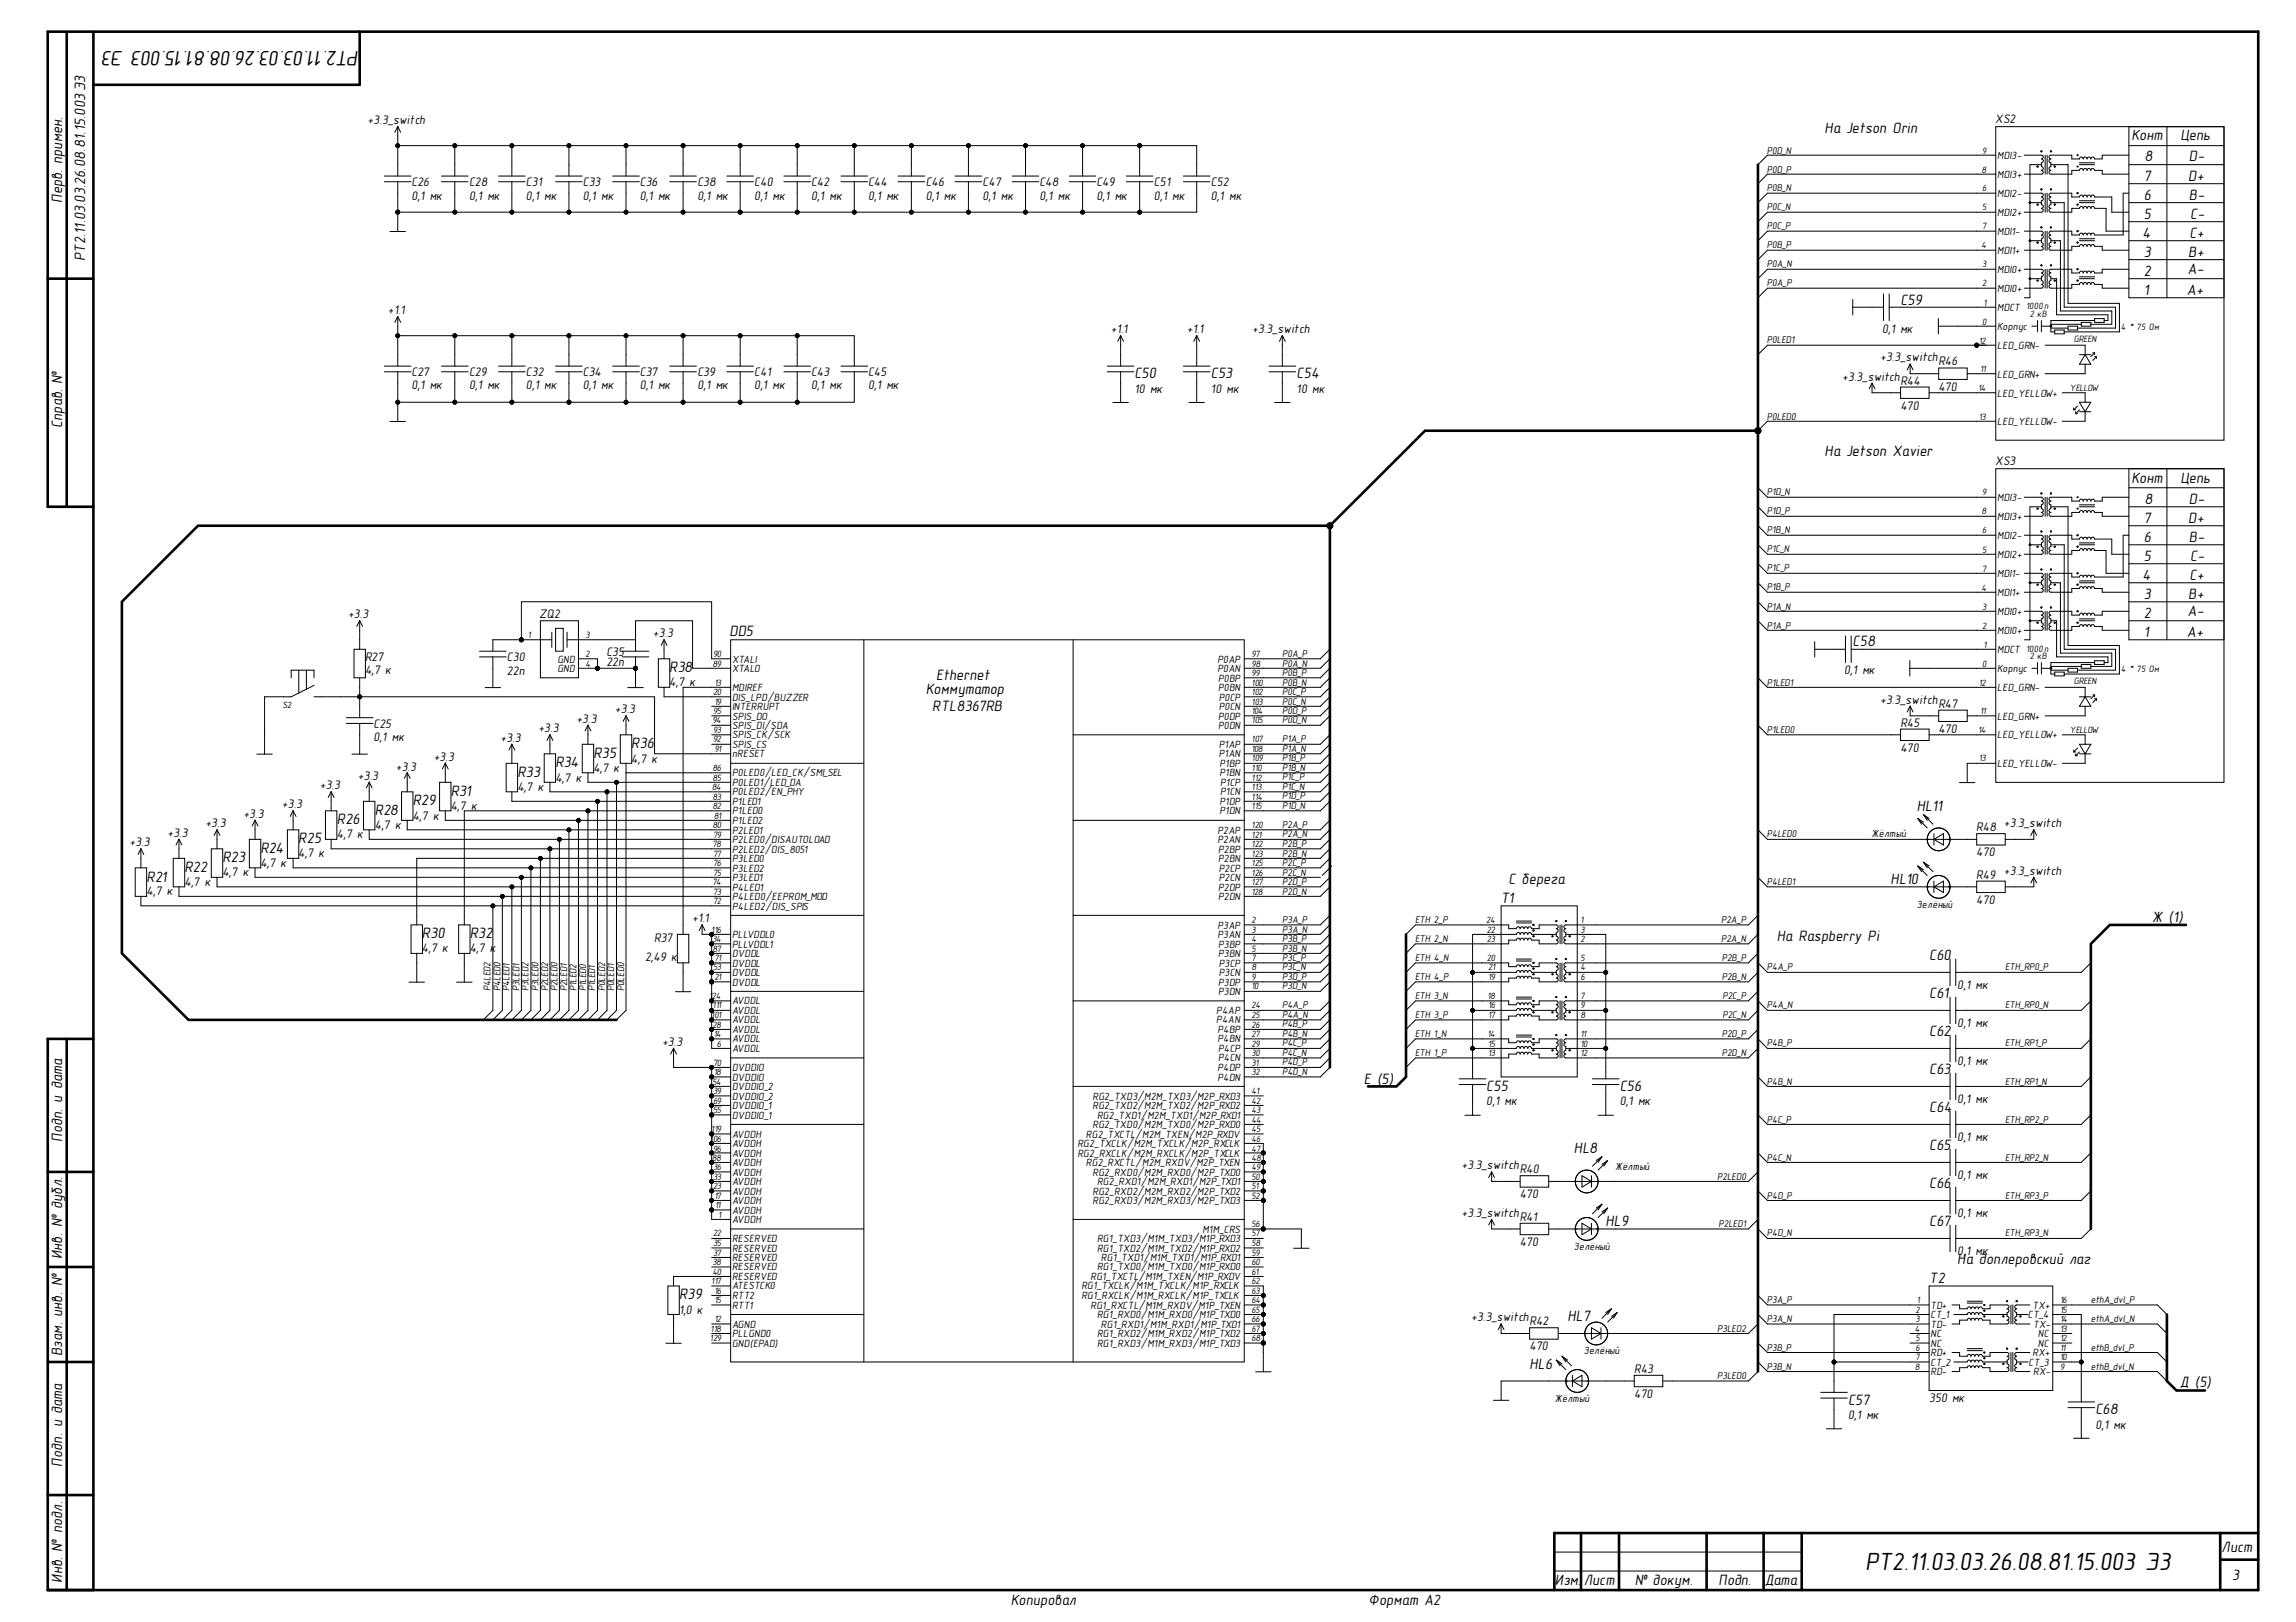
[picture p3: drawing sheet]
<svg xmlns="http://www.w3.org/2000/svg" width="297mm" height="210mm" viewBox="0 0 297 210" stroke-linecap="round" stroke-linejoin="round" font-family="sans-serif">
<defs><g id="words">
<text font-size="3.3" x="241.3" y="203.1">РТ2.11.03.03.26.08.81.15.003 Э3</text>
<text font-size="2.7" x="46.5" y="6.6" transform="rotate(-180 46.5 6.6)">РТ2.11.03.03.26.08.81.15.003 Э3</text>
<g font-size="2">
<text x="236" y="17.2">На Jetson Orin</text>
<text x="275.7" y="18.2">Конт</text>
<text x="277.3" y="23.4">7</text>
<text x="277.4" y="20.9">8</text>
<text x="282.1" y="18.2">Цепь</text>
<text x="283.1" y="23.4">D+</text>
<text x="283.2" y="20.9">D-</text>
<text x="8" y="26.2" transform="rotate(-90 8 26.2)">Перв. примен.</text>
<text x="277.3" y="25.9">6</text>
<text x="277.3" y="28.3">5</text>
<text x="283.2" y="25.9">B-</text>
<text x="283.4" y="28.3">C-</text>
<text x="11" y="33.7" transform="rotate(-90 11 33.7)">РТ2.11.03.03.26.08.81.15.003 Э3</text>
<text x="277.2" y="30.8">4</text>
<text x="277.3" y="33.2">3</text>
<text x="277.3" y="35.7">2</text>
<text x="283" y="35.4">A-</text>
<text x="283.1" y="33.2">B+</text>
<text x="283.3" y="30.8">C+</text>
<text x="245.9" y="39.4">C59</text>
<text x="277.3" y="38.1">1</text>
<text x="282.9" y="38.1">A+</text>
<text x="146.8" y="49">C50</text>
<text x="156.7" y="49">C53</text>
<text x="167.7" y="49">C54</text>
<text x="8" y="55.4" transform="rotate(-90 8 55.4)">Справ. №</text>
<text x="236" y="59">На Jetson Xavier</text>
<text x="275.7" y="62.5">Конт</text>
<text x="277.4" y="65.2">8</text>
<text x="282.1" y="62.5">Цепь</text>
<text x="283.2" y="65.2">D-</text>
<text x="277.3" y="67.7">7</text>
<text x="277.3" y="70.1">6</text>
<text x="283.1" y="67.7">D+</text>
<text x="283.2" y="70.1">B-</text>
<text x="277.2" y="75">4</text>
<text x="277.3" y="72.6">5</text>
<text x="277.3" y="77.5">3</text>
<text x="283.1" y="77.5">B+</text>
<text x="283.3" y="75">C+</text>
<text x="283.4" y="72.6">C-</text>
<text x="94.4" y="82.3">DD5</text>
<text x="239.7" y="83.6">C58</text>
<text x="277.3" y="79.9">2</text>
<text x="277.3" y="82.4">1</text>
<text x="282.9" y="82.4">A+</text>
<text x="283" y="79.7">A-</text>
<text x="86.6" y="87">R38</text>
<text x="119.8" y="89.8">Коммутатор</text>
<text x="121.1" y="88">Ethernet</text>
<text x="120.6" y="92">RTL8367RB</text>
<text x="66.9" y="100.6">R33</text>
<text x="71.9" y="99.3">R34</text>
<text x="76.8" y="98.1">R35</text>
<text x="81.7" y="96.8">R36</text>
<text x="43.6" y="106.6">R26</text>
<text x="48.5" y="105.5">R28</text>
<text x="53.4" y="104.2">R29</text>
<text x="58.3" y="103">R31</text>
<text x="248" y="105">HL11</text>
<text x="23.9" y="112.8">R22</text>
<text x="28.8" y="111.6">R23</text>
<text x="33.7" y="110.4">R24</text>
<text x="38.6" y="109.1">R25</text>
<text x="19" y="114.1">R21</text>
<text x="194.1" y="116.9">T1</text>
<text x="195.2" y="114.4">С берега</text>
<text x="244.6" y="114.4">HL10</text>
<text x="278.4" y="119.3">Ж (1)</text>
<text x="54.6" y="121.4">R30</text>
<text x="60.8" y="121.4">R32</text>
<text x="229.9" y="121.8">На Raspberry Pi</text>
<text x="249.6" y="124.2">C60</text>
<text x="249.6" y="129.1">C61</text>
<text x="249.6" y="134">C62</text>
<text x="176.5" y="140.2">Е (5)</text>
<text x="192.3" y="141.2">C55</text>
<text x="209.6" y="141.2">C56</text>
<text x="249.6" y="139">C63</text>
<text x="249.6" y="143.9">C64</text>
<text x="8" y="147.8" transform="rotate(-90 8 147.8)">Подп. и дата</text>
<text x="203.6" y="149.2">HL8</text>
<text x="249.6" y="148.9">C65</text>
<text x="249.6" y="153.8">C66</text>
<text x="207.7" y="158.7">HL9</text>
<text x="249.6" y="158.7">C67</text>
<text x="8" y="163" transform="rotate(-90 8 163)">Инв. № дубл.</text>
<text x="249.6" y="166">T2</text>
<text x="253.2" y="163.6">На доплеровский лаг</text>
<text x="87.8" y="168.1">R39</text>
<text x="202.8" y="170.9">HL7</text>
<text x="8" y="175.5" transform="rotate(-90 8 175.5)">Взам. инв. №</text>
<text x="197.9" y="177.1">HL6</text>
<text x="282" y="179.6">Д (5)</text>
<text x="239.1" y="181.8">C57</text>
<text x="271.1" y="183">C68</text>
<text x="8" y="189.8" transform="rotate(-90 8 189.8)">Подп. и дата</text>
<text x="287.4" y="200.8">Лист</text>
<text x="8" y="204.8" transform="rotate(-90 8 204.8)">Инв. № подл.</text>
<text x="130.8" y="207.7">Копировал</text>
<text x="177.1" y="207.7">Формат А2</text>
<text x="201.2" y="205.2">Изм.</text>
<text x="204.9" y="205.2">Лист</text>
<text x="211.5" y="205.2">№ докум.</text>
<text x="222.3" y="205.2">Подп.</text>
<text x="228.3" y="205.2">Дата</text>
<text x="288.8" y="204.4">3</text>
</g>
<g font-size="1.6">
<text x="47.6" y="16.1">+3.3_switch</text>
<text x="258.1" y="16">XS2</text>
<text x="53.2" y="25.9">0,1 мк</text>
<text x="53.2" y="24.1">C26</text>
<text x="60.7" y="25.9">0,1 мк</text>
<text x="60.7" y="24.1">C28</text>
<text x="68" y="25.9">0,1 мк</text>
<text x="68" y="24.1">C31</text>
<text x="75.4" y="25.9">0,1 мк</text>
<text x="75.4" y="24.1">C33</text>
<text x="82.8" y="25.9">0,1 мк</text>
<text x="82.8" y="24.1">C36</text>
<text x="90.2" y="25.9">0,1 мк</text>
<text x="90.2" y="24.1">C38</text>
<text x="97.6" y="25.9">0,1 мк</text>
<text x="97.6" y="24.1">C40</text>
<text x="104.9" y="25.9">0,1 мк</text>
<text x="104.9" y="24.1">C42</text>
<text x="112.3" y="25.9">0,1 мк</text>
<text x="112.3" y="24.1">C44</text>
<text x="119.8" y="25.9">0,1 мк</text>
<text x="119.8" y="24.1">C46</text>
<text x="127.1" y="25.9">0,1 мк</text>
<text x="127.1" y="24.1">C47</text>
<text x="134.5" y="25.9">0,1 мк</text>
<text x="134.5" y="24.1">C48</text>
<text x="141.8" y="25.9">0,1 мк</text>
<text x="141.8" y="24.1">C49</text>
<text x="149.3" y="25.9">0,1 мк</text>
<text x="149.3" y="24.1">C51</text>
<text x="156.7" y="25.9">0,1 мк</text>
<text x="156.7" y="24.1">C52</text>
<text x="50.2" y="40.7">+1.1</text>
<text x="143.7" y="43.1">+1.1</text>
<text x="153.5" y="43.1">+1.1</text>
<text x="162" y="43.1">+3.3_switch</text>
<text x="243.2" y="46.8">+3.3_switch</text>
<text x="243.5" y="43">0,1 мк</text>
<text x="250.8" y="47.3">R46</text>
<text x="53.2" y="50.4">0,1 мк</text>
<text x="53.2" y="48.7">C27</text>
<text x="60.7" y="50.4">0,1 мк</text>
<text x="60.7" y="48.7">C29</text>
<text x="68" y="50.4">0,1 мк</text>
<text x="68" y="48.7">C32</text>
<text x="75.4" y="50.4">0,1 мк</text>
<text x="75.4" y="48.7">C34</text>
<text x="82.8" y="50.4">0,1 мк</text>
<text x="82.8" y="48.7">C37</text>
<text x="90.2" y="50.4">0,1 мк</text>
<text x="90.2" y="48.7">C39</text>
<text x="97.6" y="50.4">0,1 мк</text>
<text x="97.6" y="48.7">C41</text>
<text x="104.9" y="50.4">0,1 мк</text>
<text x="104.9" y="48.7">C43</text>
<text x="112.3" y="50.4">0,1 мк</text>
<text x="112.3" y="48.7">C45</text>
<text x="146.8" y="50.8">10 мк</text>
<text x="156.7" y="50.8">10 мк</text>
<text x="167.7" y="50.8">10 мк</text>
<text x="238.3" y="49.3">+3.3_switch</text>
<text x="245.9" y="53">470</text>
<text x="245.9" y="49.8">R44</text>
<text x="250.8" y="50.6">470</text>
<text x="258.1" y="60.2">XS3</text>
<text x="45" y="80">+3.3</text>
<text x="69.7" y="80">ZQ2</text>
<text x="84.5" y="82.5">+3.3</text>
<text x="47.2" y="87.2">4,7 к</text>
<text x="47.2" y="85.5">R27</text>
<text x="65.6" y="87.4">22п</text>
<text x="65.6" y="85.6">C30</text>
<text x="78.5" y="86.2">22п</text>
<text x="78.5" y="84.9">C35</text>
<text x="86.6" y="88.8">4,7 к</text>
<text x="238.6" y="87.3">0,1 мк</text>
<text x="48.3" y="95.9">0,1 мк</text>
<text x="48.3" y="94.2">C25</text>
<text x="64.7" y="96">+3.3</text>
<text x="69.7" y="94.7">+3.3</text>
<text x="74.6" y="93.5">+3.3</text>
<text x="79.6" y="92.3">+3.3</text>
<text x="243.2" y="91.1">+3.3_switch</text>
<text x="245.9" y="94">R45</text>
<text x="250.8" y="94.8">470</text>
<text x="250.8" y="91.6">R47</text>
<text x="46.3" y="100.9">+3.3</text>
<text x="51.2" y="99.7">+3.3</text>
<text x="56.1" y="98.4">+3.3</text>
<text x="71.9" y="101.1">4,7 к</text>
<text x="76.8" y="99.9">4,7 к</text>
<text x="81.7" y="98.7">4,7 к</text>
<text x="245.9" y="97.3">470</text>
<text x="26.6" y="107.1">+3.3</text>
<text x="31.5" y="105.8">+3.3</text>
<text x="36.5" y="104.6">+3.3</text>
<text x="41.4" y="102.2">+3.3</text>
<text x="48.5" y="107.2">4,7 к</text>
<text x="53.4" y="106.1">4,7 к</text>
<text x="58.3" y="104.8">4,7 к</text>
<text x="66.9" y="102.3">4,7 к</text>
<text x="255.7" y="107.6">R48</text>
<text x="259.2" y="107.1">+3.3_switch</text>
<text x="16.8" y="109.5">+3.3</text>
<text x="21.7" y="108.3">+3.3</text>
<text x="28.8" y="113.4">4,7 к</text>
<text x="33.7" y="112.1">4,7 к</text>
<text x="38.6" y="111">4,7 к</text>
<text x="43.6" y="108.5">4,7 к</text>
<text x="255.7" y="113.8">R49</text>
<text x="255.7" y="110.8">470</text>
<text x="259.2" y="113.2">+3.3_switch</text>
<text x="19" y="115.9">4,7 к</text>
<text x="23.9" y="114.7">4,7 к</text>
<text x="89.5" y="119.3">+1.1</text>
<text x="255.7" y="117">470</text>
<text x="54.6" y="123.2">4,7 к</text>
<text x="60.8" y="123.2">4,7 к</text>
<text x="83.4" y="124.3">2,49 к</text>
<text x="84.6" y="121.9">R37</text>
<text x="253.2" y="128">0,1 мк</text>
<text x="85.6" y="135.3">+3.3</text>
<text x="253.2" y="132.9">0,1 мк</text>
<text x="253.2" y="137.9">0,1 мк</text>
<text x="192.3" y="143">0,1 мк</text>
<text x="209.6" y="143">0,1 мк</text>
<text x="253.2" y="142.8">0,1 мк</text>
<text x="253.2" y="147.7">0,1 мк</text>
<text x="189.1" y="151.3">+3.3_switch</text>
<text x="196.6" y="155">470</text>
<text x="196.6" y="151.8">R40</text>
<text x="253.2" y="152.6">0,1 мк</text>
<text x="189.1" y="157.5">+3.3_switch</text>
<text x="196.6" y="161.2">470</text>
<text x="196.6" y="158">R41</text>
<text x="253.2" y="157.5">0,1 мк</text>
<text x="253.2" y="162.4">0,1 мк</text>
<text x="87.8" y="170">1,0 к</text>
<text x="190.3" y="171">+3.3_switch</text>
<text x="197.9" y="171.5">R42</text>
<text x="197.9" y="174.7">470</text>
<text x="211.4" y="177.7">R43</text>
<text x="211.4" y="180.9">470</text>
<text x="239.1" y="183.6">0,1 мк</text>
<text x="249.6" y="181.4">350 мк</text>
<text x="271.1" y="184.9">0,1 мк</text>
</g>
<g font-size="1.4">
<text x="258.4" y="20.5">MDI3-</text>
<text x="258.4" y="23">MDI3+</text>
<text x="258.4" y="25.5">MDI2-</text>
<text x="258.4" y="27.9">MDI2+</text>
<text x="258.4" y="30.4">MDI1-</text>
<text x="258.4" y="32.9">MDI1+</text>
<text x="258.4" y="35.3">MDI0+</text>
<text x="258.4" y="37.8">MDI0+</text>
<text x="258.4" y="40.3">MDCT</text>
<text x="258.4" y="45.2">LED_GRN-</text>
<text x="258.4" y="42.7">Корпус</text>
<text x="258.4" y="48.9">LED_GRN+</text>
<text x="258.4" y="51.3">LED_YELLOW+</text>
<text x="258.4" y="55">LED_YELLOW-</text>
<text x="258.4" y="64.9">MDI3-</text>
<text x="258.4" y="67.3">MDI3+</text>
<text x="258.4" y="69.8">MDI2-</text>
<text x="258.4" y="72.2">MDI2+</text>
<text x="258.4" y="74.7">MDI1-</text>
<text x="258.4" y="77.1">MDI1+</text>
<text x="258.4" y="79.6">MDI0+</text>
<text x="258.4" y="82">MDI0+</text>
<text x="72.1" y="85.8">GND</text>
<text x="72.1" y="86.9">GND</text>
<text x="94.7" y="89.4">MDIREF</text>
<text x="94.7" y="86.9">XTALO</text>
<text x="94.7" y="85.8">XTALI</text>
<text x="157.5" y="85.8">P0AP</text>
<text x="157.5" y="86.9">P0AN</text>
<text x="157.6" y="88.2">P0BP</text>
<text x="157.6" y="89.4">P0BN</text>
<text x="258.4" y="89.4">LED_GRN-</text>
<text x="258.4" y="86.9">Корпус</text>
<text x="258.4" y="84.5">MDCT</text>
<text x="94.7" y="91.9">INTERRUPT</text>
<text x="94.7" y="90.7">DIS_LPD/BUZZER</text>
<text x="94.7" y="95.6">SPIS_CK/SCK</text>
<text x="94.7" y="94.4">SPIS_DI/SDA</text>
<text x="94.7" y="93.1">SPIS_DO</text>
<text x="157.6" y="93.1">P0DP</text>
<text x="157.6" y="94.4">P0DN</text>
<text x="157.7" y="90.7">P0CP</text>
<text x="157.7" y="91.9">P0CN</text>
<text x="258.4" y="93.1">LED_GRN+</text>
<text x="258.4" y="95.6">LED_YELLOW+</text>
<text x="94.7" y="101.7">P0LED1/LED_DA</text>
<text x="94.7" y="100.5">P0LED0/LED_CK/SMI_SEL</text>
<text x="94.7" y="98">nRESET</text>
<text x="94.7" y="96.8">SPIS_CS</text>
<text x="157.7" y="96.8">P1AP</text>
<text x="157.7" y="98">P1AN</text>
<text x="157.8" y="99.3">P1BP</text>
<text x="157.8" y="100.5">P1BN</text>
<text x="157.8" y="101.7">P1CP</text>
<text x="258.4" y="99.3">LED_YELLOW-</text>
<text x="94.7" y="107.9">P2LED1</text>
<text x="94.7" y="106.6">P1LED2</text>
<text x="94.7" y="105.4">P1LED0</text>
<text x="94.7" y="104.2">P1LED1</text>
<text x="94.7" y="102.9">P0LED2/EN_PHY</text>
<text x="157.5" y="107.9">P2AP</text>
<text x="157.8" y="104.2">P1DP</text>
<text x="157.8" y="105.4">P1DN</text>
<text x="157.8" y="102.9">P1CN</text>
<text x="94.7" y="112.8">P3LED2</text>
<text x="94.7" y="111.6">P3LED0</text>
<text x="94.7" y="110.4">P2LED2/DIS_8051</text>
<text x="94.7" y="109.1">P2LED0/DISAUTOLOAD</text>
<text x="157.5" y="109.1">P2AN</text>
<text x="157.6" y="110.4">P2BP</text>
<text x="157.6" y="111.6">P2BN</text>
<text x="157.7" y="112.8">P2CP</text>
<text x="242.1" y="108.3">Жёлтый</text>
<text x="94.7" y="117.7">P4LED2/DIS_SPIS</text>
<text x="94.7" y="116.5">P4LED0/EEPROM_MOD</text>
<text x="94.7" y="115.3">P4LED1</text>
<text x="94.7" y="114">P3LED1</text>
<text x="157.6" y="115.3">P2DP</text>
<text x="157.6" y="116.5">P2DN</text>
<text x="157.7" y="114">P2CN</text>
<text x="248" y="117.5">Зелёный</text>
<text x="94.7" y="122.6">PLLVDDL1</text>
<text x="94.7" y="125.1">DVDDL</text>
<text x="94.7" y="123.9">DVDDL</text>
<text x="94.7" y="121.4">PLLVDDL0</text>
<text x="157.5" y="120.2">P3AP</text>
<text x="157.5" y="121.4">P3AN</text>
<text x="157.6" y="122.6">P3BP</text>
<text x="157.6" y="123.9">P3BN</text>
<text x="157.7" y="125.1">P3CP</text>
<text x="94.7" y="127.5">DVDDL</text>
<text x="94.7" y="126.4">DVDDL</text>
<text x="94.7" y="131.3">AVDDL</text>
<text x="94.7" y="130">AVDDL</text>
<text x="157.3" y="131.3">P4AP</text>
<text x="157.6" y="127.5">P3DP</text>
<text x="157.6" y="128.8">P3DN</text>
<text x="157.7" y="126.4">P3CN</text>
<text x="94.7" y="136.2">AVDDL</text>
<text x="94.7" y="134.9">AVDDL</text>
<text x="94.7" y="133.7">AVDDL</text>
<text x="94.7" y="132.4">AVDDL</text>
<text x="157.3" y="132.4">P4AN</text>
<text x="157.5" y="133.7">P4BP</text>
<text x="157.5" y="134.9">P4BN</text>
<text x="157.6" y="136.2">P4CP</text>
<text x="157.6" y="137.3">P4CN</text>
<text x="94.7" y="139.9">DVDDIO</text>
<text x="94.7" y="142.3">DVDDIO_2</text>
<text x="94.7" y="141.1">DVDDIO_2</text>
<text x="94.7" y="143.5">DVDDIO_1</text>
<text x="94.7" y="138.6">DVDDIO</text>
<text x="141.3" y="142.3">RG2_TXD3/M2M_TXD3/M2P_RXD3</text>
<text x="141.3" y="143.5">RG2_TXD2/M2M_TXD2/M2P_RXD2</text>
<text x="157.5" y="138.6">P4DP</text>
<text x="157.5" y="139.9">P4DN</text>
<text x="94.7" y="144.8">DVDDIO_1</text>
<text x="94.7" y="149.7">AVDDH</text>
<text x="94.7" y="148.4">AVDDH</text>
<text x="94.7" y="147.2">AVDDH</text>
<text x="139.4" y="148.4">RG2_TXCLK/M2M_TXCLK/M2P_RXCLK</text>
<text x="139.4" y="149.7">RG2_RXCLK/M2M_RXCLK/M2P_TXCLK</text>
<text x="140.5" y="147.2">RG2_TXCTL/M2M_TXEN/M2P_RXDV</text>
<text x="141.3" y="146">RG2_TXD0/M2M_TXD0/M2P_RXD0</text>
<text x="141.9" y="144.8">RG2_TXD1/M2M_TXD1/M2P_RXD1</text>
<text x="94.7" y="155.9">AVDDH</text>
<text x="94.7" y="154.6">AVDDH</text>
<text x="94.7" y="153.3">AVDDH</text>
<text x="94.7" y="152.1">AVDDH</text>
<text x="94.7" y="150.9">AVDDH</text>
<text x="140.5" y="150.9">RG2_RXCTL/M2M_RXDV/M2P_TXEN</text>
<text x="141.3" y="152.1">RG2_RXD0/M2M_RXD0/M2P_TXD0</text>
<text x="141.3" y="154.6">RG2_RXD2/M2M_RXD2/M2P_TXD2</text>
<text x="141.3" y="155.9">RG2_RXD3/M2M_RXD3/M2P_TXD3</text>
<text x="141.9" y="153.3">RG2_RXD1/M2M_RXD1/M2P_TXD1</text>
<text x="209" y="151.4">Жёлтый</text>
<text x="94.7" y="160.8">RESERVED</text>
<text x="94.7" y="162">RESERVED</text>
<text x="94.7" y="158.3">AVDDH</text>
<text x="94.7" y="157.1">AVDDH</text>
<text x="141.9" y="160.8">RG1_TXD3/M1M_TXD3/M1P_RXD3</text>
<text x="141.9" y="162">RG1_TXD2/M1M_TXD2/M1P_RXD2</text>
<text x="155.6" y="159.5">M1M_CRS</text>
<text x="203.6" y="161.8">Зелёный</text>
<text x="94.7" y="163.2">RESERVED</text>
<text x="94.7" y="164.4">RESERVED</text>
<text x="94.7" y="165.7">RESERVED</text>
<text x="94.7" y="166.9">ATESTCK0</text>
<text x="139.9" y="166.9">RG1_TXCLK/M1M_TXCLK/M1P_RXCLK</text>
<text x="141.1" y="165.7">RG1_TXCTL/M1M_TXEN/M1P_RXDV</text>
<text x="141.9" y="164.4">RG1_TXD0/M1M_TXD0/M1P_RXD0</text>
<text x="142.4" y="163.2">RG1_TXD1/M1M_TXD1/M1P_RXD1</text>
<text x="94.7" y="171.9">AGND</text>
<text x="94.7" y="169.4">RTT1</text>
<text x="94.7" y="168.1">RTT2</text>
<text x="94.7" y="173">PLLGND0</text>
<text x="139.9" y="168.1">RG1_RXCLK/M1M_RXCLK/M1P_TXCLK</text>
<text x="141.1" y="169.4">RG1_RXCTL/M1M_RXDV/M1P_TXEN</text>
<text x="141.9" y="170.6">RG1_RXD0/M1M_RXD0/M1P_TXD0</text>
<text x="141.9" y="173">RG1_RXD2/M1M_RXD2/M1P_TXD2</text>
<text x="142.4" y="171.9">RG1_RXD1/M1M_RXD1/M1P_TXD1</text>
<text x="249.8" y="169.4">TD+</text>
<text x="249.8" y="170.6">CT_1</text>
<text x="249.8" y="171.9">TD-</text>
<text x="249.8" y="173">NC</text>
<text x="262.4" y="170.6">CT_4</text>
<text x="263" y="169.4">TX+</text>
<text x="263" y="171.9">TX-</text>
<text x="263.6" y="173">NC</text>
<text x="94.7" y="174.3">GND(EPAD)</text>
<text x="141.9" y="174.3">RG1_RXD3/M1M_RXD3/M1P_TXD3</text>
<text x="204.9" y="175.2">Зелёный</text>
<text x="249.8" y="174.3">NC</text>
<text x="249.8" y="175.5">RD+</text>
<text x="249.8" y="176.8">CT_2</text>
<text x="249.8" y="177.9">RD-</text>
<text x="262.4" y="176.8">CT_3</text>
<text x="263" y="175.5">RX+</text>
<text x="263" y="177.9">RX-</text>
<text x="263.6" y="174.3">NC</text>
<text x="201.2" y="181.4">Жёлтый</text>
</g>
<g font-size="1.3">
<text x="228.6" y="22.3">P0D_P</text>
<text x="228.6" y="19.9">P0D_N</text>
<text x="228.6" y="24.8">P0B_N</text>
<text x="228.6" y="29.7">P0C_P</text>
<text x="228.6" y="27.2">P0C_N</text>
<text x="228.6" y="34.6">P0A_N</text>
<text x="228.6" y="32.1">P0B_P</text>
<text x="228.6" y="37">P0A_P</text>
<text x="228.6" y="44.4">P0LED1</text>
<text x="228.6" y="54.3">P0LED0</text>
<text x="228.6" y="64.1">P1D_N</text>
<text x="228.6" y="69">P1B_N</text>
<text x="228.6" y="71.5">P1C_N</text>
<text x="228.6" y="66.6">P1D_P</text>
<text x="228.6" y="76.4">P1B_P</text>
<text x="228.6" y="73.9">P1C_P</text>
<text x="228.6" y="78.9">P1A_N</text>
<text x="228.6" y="81.4">P1A_P</text>
<text x="165.9" y="85">P0A_P</text>
<text x="165.9" y="86.3">P0A_N</text>
<text x="165.9" y="87.4">P0B_P</text>
<text x="165.9" y="88.7">P0B_N</text>
<text x="165.9" y="89.9">P0C_P</text>
<text x="228.6" y="88.7">P1LED1</text>
<text x="165.9" y="91.2">P0C_N</text>
<text x="165.9" y="92.4">P0D_P</text>
<text x="165.9" y="93.6">P0D_N</text>
<text x="228.6" y="94.9">P1LED0</text>
<text x="165.9" y="96.1">P1A_P</text>
<text x="165.9" y="98.5">P1B_P</text>
<text x="165.9" y="99.8">P1B_N</text>
<text x="165.9" y="101">P1C_P</text>
<text x="165.9" y="97.3">P1A_N</text>
<text x="165.9" y="104.7">P1D_N</text>
<text x="165.9" y="102.2">P1C_N</text>
<text x="165.9" y="103.4">P1D_P</text>
<text x="165.9" y="107.2">P2A_P</text>
<text x="165.9" y="108.3">P2A_N</text>
<text x="165.9" y="109.6">P2B_P</text>
<text x="165.9" y="110.9">P2B_N</text>
<text x="165.9" y="112.1">P2C_P</text>
<text x="165.9" y="113.3">P2C_N</text>
<text x="228.6" y="108.3">P4LED0</text>
<text x="165.9" y="114.5">P2D_P</text>
<text x="165.9" y="115.8">P2D_N</text>
<text x="165.9" y="119.4">P3A_P</text>
<text x="183.1" y="119.4">ETH 2_P</text>
<text x="222.7" y="119.4">P2A_P</text>
<text x="228.6" y="114.5">P4LED1</text>
<text x="165.9" y="120.7">P3A_N</text>
<text x="165.9" y="121.9">P3B_P</text>
<text x="165.9" y="123.1">P3B_N</text>
<text x="165.9" y="124.3">P3C_P</text>
<text x="165.9" y="125.6">P3C_N</text>
<text x="183.1" y="121.9">ETH 2_N</text>
<text x="183.1" y="124.3">ETH 4_N</text>
<text x="222.7" y="121.9">P2A_N</text>
<text x="222.8" y="124.3">P2B_P</text>
<text x="228.6" y="125.6">P4A_P</text>
<text x="259.4" y="125.6">ETH_RP0_P</text>
<text x="63.5" y="128.3" transform="rotate(-90 63.5 128.3)">P4LED2</text>
<text x="64.7" y="128.3" transform="rotate(-90 64.7 128.3)">P4LED0</text>
<text x="65.9" y="128.3" transform="rotate(-90 65.9 128.3)">P4LED1</text>
<text x="67.2" y="128.3" transform="rotate(-90 67.2 128.3)">P3LED1</text>
<text x="68.4" y="128.3" transform="rotate(-90 68.4 128.3)">P3LED2</text>
<text x="69.7" y="128.3" transform="rotate(-90 69.7 128.3)">P3LED0</text>
<text x="70.9" y="128.3" transform="rotate(-90 70.9 128.3)">P2LED2</text>
<text x="72.1" y="128.3" transform="rotate(-90 72.1 128.3)">P2LED0</text>
<text x="73.4" y="128.3" transform="rotate(-90 73.4 128.3)">P2LED1</text>
<text x="74.6" y="128.3" transform="rotate(-90 74.6 128.3)">P1LED2</text>
<text x="75.8" y="128.3" transform="rotate(-90 75.8 128.3)">P1LED0</text>
<text x="77" y="128.3" transform="rotate(-90 77 128.3)">P1LED1</text>
<text x="78.3" y="128.3" transform="rotate(-90 78.3 128.3)">P0LED2</text>
<text x="79.5" y="128.3" transform="rotate(-90 79.5 128.3)">P0LED1</text>
<text x="80.7" y="128.3" transform="rotate(-90 80.7 128.3)">P0LED0</text>
<text x="165.9" y="126.9">P3D_P</text>
<text x="165.9" y="128">P3D_N</text>
<text x="165.9" y="130.5">P4A_P</text>
<text x="165.9" y="131.8">P4A_N</text>
<text x="183.1" y="126.9">ETH 4_P</text>
<text x="183.1" y="129.3">ETH 3_N</text>
<text x="183.1" y="131.8">ETH 3_P</text>
<text x="222.8" y="126.9">P2B_N</text>
<text x="222.8" y="129.3">P2C_P</text>
<text x="222.8" y="131.8">P2C_N</text>
<text x="228.6" y="130.5">P4A_N</text>
<text x="259.4" y="130.5">ETH_RP0_N</text>
<text x="165.9" y="133">P4B_P</text>
<text x="165.9" y="134.2">P4B_N</text>
<text x="165.9" y="135.4">P4C_P</text>
<text x="165.9" y="136.7">P4C_N</text>
<text x="165.9" y="137.9">P4D_P</text>
<text x="183.1" y="134.2">ETH 1_N</text>
<text x="183.1" y="136.7">ETH 1_P</text>
<text x="222.8" y="134.2">P2D_P</text>
<text x="222.8" y="136.7">P2D_N</text>
<text x="228.6" y="135.4">P4B_P</text>
<text x="259.4" y="135.4">ETH_RP1_P</text>
<text x="165.9" y="139.1">P4D_N</text>
<text x="228.6" y="140.4">P4B_N</text>
<text x="259.4" y="140.4">ETH_RP1_N</text>
<text x="228.6" y="145.3">P4C_P</text>
<text x="259.4" y="145.3">ETH_RP2_P</text>
<text x="222.2" y="152.7">P2LED0</text>
<text x="228.6" y="150.2">P4C_N</text>
<text x="228.6" y="155.1">P4D_P</text>
<text x="259.4" y="150.2">ETH_RP2_N</text>
<text x="259.4" y="155.1">ETH_RP3_P</text>
<text x="222.3" y="158.8">P2LED1</text>
<text x="228.6" y="160">P4D_N</text>
<text x="259.4" y="160">ETH_RP3_N</text>
<text x="222.2" y="172.4">P3LED2</text>
<text x="228.6" y="168.6">P3A_P</text>
<text x="228.6" y="171.1">P3A_N</text>
<text x="270.5" y="168.6">ethA_dvl_P</text>
<text x="270.5" y="171.1">ethA_dvl_N</text>
<text x="222.2" y="178.5">P3LED0</text>
<text x="228.6" y="174.8">P3B_P</text>
<text x="228.6" y="177.3">P3B_N</text>
<text x="270.5" y="174.8">ethB_dvl_P</text>
<text x="270.5" y="177.3">ethB_dvl_N</text>
</g>
<g font-size="1.2">
<text x="256.4" y="22.3">8</text>
<text x="256.4" y="19.9">9</text>
<text x="256.4" y="24.8">6</text>
<text x="256.4" y="27.2">5</text>
<text x="256.4" y="29.7">7</text>
<text x="256.4" y="32.1">4</text>
<text x="256.4" y="34.6">3</text>
<text x="256.4" y="37">2</text>
<text x="256.6" y="39.6">1</text>
<text x="262.1" y="40">1000п</text>
<text x="262.6" y="41">2 кВ</text>
<text x="256" y="44.5">12</text>
<text x="256.4" y="42">0</text>
<text x="268.3" y="44.2">GREEN</text>
<text x="274.4" y="42.7">4 * 75 Ом</text>
<text x="255.9" y="50.6">14</text>
<text x="256.2" y="48.1">11</text>
<text x="267.8" y="50.6">YELLOW</text>
<text x="256" y="54.3">13</text>
<text x="256.4" y="64.1">9</text>
<text x="256.4" y="66.6">8</text>
<text x="256.4" y="69">6</text>
<text x="256.4" y="71.5">5</text>
<text x="256.4" y="76.5">4</text>
<text x="256.4" y="74">7</text>
<text x="68.3" y="82.5">1</text>
<text x="75.7" y="82.5">3</text>
<text x="256.4" y="78.9">3</text>
<text x="256.4" y="81.4">2</text>
<text x="256.6" y="83.8">1</text>
<text x="75.7" y="85">2</text>
<text x="75.7" y="86.3">4</text>
<text x="92.2" y="86.3">89</text>
<text x="92.3" y="90">20</text>
<text x="92.3" y="85">90</text>
<text x="92.4" y="88.7">13</text>
<text x="161.9" y="85">97</text>
<text x="161.9" y="86.3">98</text>
<text x="161.9" y="87.5">99</text>
<text x="161.9" y="88.7">100</text>
<text x="161.9" y="90">102</text>
<text x="256" y="88.7">12</text>
<text x="256.4" y="86.3">0</text>
<text x="262.1" y="84.3">1000п</text>
<text x="262.6" y="85.2">2 кВ</text>
<text x="268.3" y="88.5">GREEN</text>
<text x="274.4" y="87">4 * 75 Ом</text>
<text x="36.6" y="91.6">S2</text>
<text x="92.2" y="93.6">94</text>
<text x="92.3" y="94.9">93</text>
<text x="92.3" y="92.4">95</text>
<text x="92.4" y="91.2">19</text>
<text x="161.9" y="91.2">103</text>
<text x="161.9" y="92.4">104</text>
<text x="161.9" y="93.6">105</text>
<text x="255.9" y="94.9">14</text>
<text x="256.2" y="92.4">11</text>
<text x="267.8" y="94.9">YELLOW</text>
<text x="92.2" y="101.1">85</text>
<text x="92.2" y="99.8">86</text>
<text x="92.3" y="96.1">92</text>
<text x="92.4" y="97.3">91</text>
<text x="161.9" y="96.1">107</text>
<text x="161.9" y="97.3">108</text>
<text x="161.9" y="98.5">109</text>
<text x="161.9" y="99.8">110</text>
<text x="161.9" y="101.1">112</text>
<text x="256" y="98.5">13</text>
<text x="92.1" y="102.2">84</text>
<text x="92.2" y="107.2">80</text>
<text x="92.2" y="104.7">82</text>
<text x="92.2" y="103.5">83</text>
<text x="92.3" y="106">81</text>
<text x="161.9" y="102.2">113</text>
<text x="161.9" y="103.5">114</text>
<text x="161.9" y="104.7">115</text>
<text x="161.9" y="107.2">120</text>
<text x="92.2" y="109.6">78</text>
<text x="92.3" y="113.3">75</text>
<text x="92.3" y="112.1">76</text>
<text x="92.3" y="110.9">77</text>
<text x="92.3" y="108.4">79</text>
<text x="161.9" y="108.4">121</text>
<text x="161.9" y="109.6">122</text>
<text x="161.9" y="110.9">123</text>
<text x="161.9" y="112.1">125</text>
<text x="161.9" y="113.3">126</text>
<text x="92.2" y="114.5">74</text>
<text x="92.3" y="117">72</text>
<text x="92.3" y="115.8">73</text>
<text x="161.9" y="119.5">2</text>
<text x="161.9" y="114.5">127</text>
<text x="161.9" y="115.8">128</text>
<text x="192.3" y="119.5">24</text>
<text x="204.5" y="119.5">1</text>
<text x="92" y="120.7">116</text>
<text x="92.2" y="122">34</text>
<text x="92.2" y="123.1">87</text>
<text x="92.3" y="125.6">53</text>
<text x="92.4" y="124.4">71</text>
<text x="161.9" y="120.7">3</text>
<text x="161.9" y="122">4</text>
<text x="161.9" y="123.1">5</text>
<text x="161.9" y="124.4">7</text>
<text x="161.9" y="125.6">8</text>
<text x="192.4" y="124.4">20</text>
<text x="192.4" y="122">23</text>
<text x="192.4" y="120.7">22</text>
<text x="192.5" y="125.6">21</text>
<text x="204.5" y="120.7">3</text>
<text x="204.5" y="122">2</text>
<text x="204.5" y="124.4">5</text>
<text x="204.5" y="125.6">4</text>
<text x="91.7" y="129.3">1</text>
<text x="92" y="131.8">101</text>
<text x="92.1" y="129.3">24</text>
<text x="92.2" y="130.5">111</text>
<text x="92.4" y="126.9">21</text>
<text x="161.9" y="126.9">9</text>
<text x="161.9" y="128">10</text>
<text x="161.9" y="130.5">24</text>
<text x="161.9" y="131.8">25</text>
<text x="192.5" y="129.3">18</text>
<text x="192.5" y="131.8">17</text>
<text x="192.5" y="130.5">16</text>
<text x="192.5" y="126.9">19</text>
<text x="204.5" y="126.9">6</text>
<text x="204.5" y="129.3">7</text>
<text x="204.5" y="130.5">9</text>
<text x="204.5" y="131.8">8</text>
<text x="92.2" y="133">28</text>
<text x="92.3" y="137.9">70</text>
<text x="92.3" y="134.2">14</text>
<text x="92.8" y="135.5">6</text>
<text x="161.9" y="133">26</text>
<text x="161.9" y="134.2">27</text>
<text x="161.9" y="135.5">29</text>
<text x="161.9" y="136.7">30</text>
<text x="161.9" y="137.9">31</text>
<text x="192.5" y="134.2">14</text>
<text x="192.5" y="136.7">13</text>
<text x="192.5" y="135.5">15</text>
<text x="204.5" y="134.2">11</text>
<text x="204.5" y="135.5">10</text>
<text x="204.5" y="136.7">12</text>
<text x="92.2" y="140.4">54</text>
<text x="92.3" y="141.6">39</text>
<text x="92.3" y="142.8">69</text>
<text x="92.3" y="139.1">18</text>
<text x="161.9" y="139.1">32</text>
<text x="161.9" y="141.6">41</text>
<text x="161.9" y="142.8">42</text>
<text x="91.8" y="147.8">106</text>
<text x="92" y="146.5">1</text>
<text x="92.3" y="144">55</text>
<text x="92.3" y="149">96</text>
<text x="92.4" y="146.5">19</text>
<text x="161.9" y="144">43</text>
<text x="161.9" y="145.3">44</text>
<text x="161.9" y="146.5">45</text>
<text x="161.9" y="147.8">46</text>
<text x="161.9" y="149">47</text>
<text x="92.1" y="150.2">88</text>
<text x="92.3" y="153.9">23</text>
<text x="92.3" y="152.7">33</text>
<text x="92.3" y="151.5">36</text>
<text x="92.4" y="155.1">17</text>
<text x="161.9" y="150.2">48</text>
<text x="161.9" y="151.5">49</text>
<text x="161.9" y="152.7">50</text>
<text x="161.9" y="153.9">51</text>
<text x="161.9" y="155.1">52</text>
<text x="92.3" y="160">22</text>
<text x="92.3" y="161.3">35</text>
<text x="92.5" y="156.4">11</text>
<text x="92.9" y="157.6">1</text>
<text x="161.9" y="158.8">56</text>
<text x="161.9" y="160">57</text>
<text x="161.9" y="161.3">58</text>
<text x="92" y="166.2">117</text>
<text x="92.2" y="163.7">38</text>
<text x="92.2" y="165">40</text>
<text x="92.3" y="162.6">37</text>
<text x="92.4" y="167.5">16</text>
<text x="161.9" y="162.6">59</text>
<text x="161.9" y="163.7">60</text>
<text x="161.9" y="165">61</text>
<text x="161.9" y="166.2">62</text>
<text x="161.9" y="167.5">63</text>
<text x="91.8" y="173.5">129</text>
<text x="91.9" y="172.4">118</text>
<text x="92.4" y="171.1">12</text>
<text x="92.4" y="168.6">15</text>
<text x="161.9" y="168.6">64</text>
<text x="161.9" y="169.9">65</text>
<text x="161.9" y="171.1">66</text>
<text x="161.9" y="172.4">67</text>
<text x="161.9" y="173.5">68</text>
<text x="247.7" y="172.4">4</text>
<text x="247.8" y="169.9">2</text>
<text x="247.8" y="171.1">3</text>
<text x="247.8" y="173.5">5</text>
<text x="248" y="168.6">1</text>
<text x="266.5" y="168.6">16</text>
<text x="266.5" y="169.9">15</text>
<text x="266.5" y="171.1">14</text>
<text x="266.5" y="172.4">13</text>
<text x="266.5" y="173.5">12</text>
<text x="247.7" y="177.3">8</text>
<text x="247.8" y="174.8">6</text>
<text x="247.8" y="176">7</text>
<text x="266.5" y="174.8">11</text>
<text x="266.5" y="176">10</text>
<text x="266.5" y="177.3">9</text>
</g>
</g></defs>
<g fill="none" stroke="#000" stroke-width=".34">
<path d="M8.6 4.3v61.3M12.1 4.1v201.7M46.5 4.1v6.9h-34.4M6.2 36.1h5.9M12.1 65.6h-5.9v-61.5h286v201.7h-286v-71.4h5.9M8.6 134.4v71.4M6.2 151.7h5.9M6.2 164h5.9M6.2 176.3h5.9M6.2 193.5h5.9M204.5 198.4v7.4M209.5 198.4v7.4"/>
<path d="M220.8 198.4v7.4M228.2 198.4v7.4M233.1 198.4v7.4M287.2 198.4v7.4M292.2 198.4h-91.1v7.4M287.2 201.8h5"/>
</g>
<g fill="none" stroke="#000" stroke-width=".13">
<path d="M51.5 16.4v1.2M51.5 16.4l-.4 .7M51.5 16.4l.3 .7M49.7 22.8h3.5M49.7 23.5h3.5M50.5 30h2M51.5 21.3v1.5M51.5 23.5v1.5M51.5 27.5v2.5M57.1 22.8h3.5M57.1 23.5h3.5M58.8 21.3v1.5"/>
<path d="M58.8 23.5v1.5M64.5 22.8h3.4M64.5 23.5h3.4M66.2 21.3v1.5M66.2 23.5v1.5M71.9 22.8h3.4M71.9 23.5h3.4M73.6 21.3v1.5M73.6 23.5v1.5M79.3 22.8h3.4M79.3 23.5h3.4M81 21.3v1.5"/>
<path d="M81 23.5v1.5M86.6 22.8h3.5M86.6 23.5h3.5M88.4 21.3v1.5M88.4 23.5v1.5M94 22.8h3.5M94 23.5h3.5M95.8 21.3v1.5M95.8 23.5v1.5M101.4 22.8h3.5M101.4 23.5h3.5M103.1 21.3v1.5"/>
<path d="M103.1 23.5v1.5M108.8 22.8h3.4M108.8 23.5h3.4M110.5 21.3v1.5M110.5 23.5v1.5M116.2 22.8h3.4M116.2 23.5h3.4M117.9 21.3v1.5M117.9 23.5v1.5M123.6 22.8h3.4M123.6 23.5h3.4M125.3 21.3v1.5"/>
<path d="M125.3 23.5v1.5M130.9 22.8h3.5M130.9 23.5h3.5M132.7 21.3v1.5M132.7 23.5v1.5M138.3 22.8h3.5M138.3 23.5h3.5M140.1 21.3v1.5M140.1 23.5v1.5M145.7 22.8h3.5M145.7 23.5h3.5M147.4 21.3v1.5"/>
<path d="M147.4 23.5v1.5M153.1 22.8h3.4M153.1 23.5h3.4M154.8 21.3v1.5M154.8 23.5v1.5M49.7 47.4h3.5M49.7 48.1h3.5M50.5 54.5h2M51.5 41v1.2M51.5 45.9v1.5M51.5 48.1v1.5M51.5 52.1v2.4"/>
<path d="M51.5 41l-.4 .7M51.5 41l.3 .7M57.1 47.4h3.5M57.1 48.1h3.5M58.8 45.9v1.5M58.8 48.1v1.5M64.5 47.4h3.4M64.5 48.1h3.4M66.2 45.9v1.5M66.2 48.1v1.5M71.9 47.4h3.4M71.9 48.1h3.4"/>
<path d="M73.6 45.9v1.5M73.6 48.1v1.5M79.3 47.4h3.4M79.3 48.1h3.4M81 45.9v1.5M81 48.1v1.5M86.6 47.4h3.5M86.6 48.1h3.5M88.4 45.9v1.5M88.4 48.1v1.5M94 47.4h3.5M94 48.1h3.5"/>
<path d="M95.8 45.9v1.5M95.8 48.1v1.5M101.4 47.4h3.5M101.4 48.1h3.5M103.1 45.9v1.5M103.1 48.1v1.5M108.8 47.4h3.4M108.8 48.1h3.4M110.5 45.9v1.5M110.5 48.1v1.5M143.3 47.4h3.4M143.3 48.1h3.4"/>
<path d="M144 52.1h2M145 43.4v1.3M145 45.9v1.5M145 48.1v4M145 43.4l-.4 .8M145 43.4l.4 .8M153.1 47.4h3.4M153.1 48.1h3.4M153.8 52.1h2M154.8 43.4v1.3M154.8 45.9v1.5M154.8 48.1v4"/>
<path d="M154.8 43.4l-.4 .8M154.8 43.4l.4 .8M164.2 47.4h3.4M164.2 48.1h3.4M164.9 52.1h2M165.9 43.4v1.3M165.9 45.9v1.5M165.9 48.1v4M165.9 43.4l-.4 .8M165.9 43.4l.4 .8M247.1 47.1l-.4 .8M247.1 47.1l.4 .8"/>
<path d="M247.1 47.1v1.3M249.6 48.4h1.2M250.8 47.6h3.7v1.5h-3.7zM254.5 48.4h1.2M234.8 83v2M234.8 84h2.5M244.7 95.1h1.2M245.9 94.4h3.7v1.4h-3.7zM249.6 92.6h1.2M249.6 95.1h1.2M250.8 91.9h3.7v1.5h-3.7zM254.5 92.6h1.2"/>
<path d="M254.5 114.8h1.2M254.5 108.6h1.2M255.7 114h3.7v1.5h-3.7zM255.7 107.9h3.7v1.5h-3.7zM259.4 114.8h1.2M259.4 108.6h1.2M194.2 178.7v2.5M196.7 172.6h1.2M197.9 171.8h3.7v1.5h-3.7zM201.6 172.6h1.2M210.2 178.7h1.2M211.4 178h3.7v1.5h-3.7z"/>
<path d="M215.1 178.7h1.3M193.2 181.2h2M201.1 205.8h32M201.1 203.3h32M201.1 200.9h32"/>
<circle cx="51.5" cy="27.5" r=".25"/>
<circle cx="51.5" cy="52.1" r=".25"/>
</g>
<g fill="#000">
<circle cx="51.5" cy="27.5" r=".25"/>
<circle cx="51.5" cy="52.1" r=".25"/>
</g>
<path d="M258.2 60.7h29.5v40.5h-29.5z" fill-rule="evenodd" fill="#fff"/>
<g fill="none" stroke="#000" stroke-width=".13">
<path d="M255.7 64.3h2.5M255.7 66.8h2.5M255.7 69.3h2.5M255.7 71.7h2.5M255.7 74.2h2.5M255.7 76.6h2.5M255.7 79.1h2.5M258.2 60.7h29.5v40.5h-29.5zM261.9 79.1h2.2l.2 .1v.1v.2l-.2 .1 .2 .1v.1v.2l-.2 .1v.5l.2 .1v.1v.2l-.2 .1h.2v.2v.2l-.2 .1h-2.2M261.9 74.2h2.2l.2 .1v.1v.2l-.2 .1 .2 .1v.1v.2l-.2 .1v.5h.2v.2v.2l-.2 .1h.2v.2v.2h-.2h-2.2M261.9 69.3h2.2h.2v.2v.2l-.2 .1h.2v.2v.2l-.2 .1v.4l.2 .1v.2v.2h-.2l.2 .1v.2v.2h-.2h-2.2M261.9 64.3h2.2l.2 .1v.2v.2h-.2l.2 .1v.2v.2h-.2v.5l.2 .1v.2v.1l-.2 .1 .2 .1v.2v.1l-.2 .1h-2.2"/>
<path d="M262.6 75.3h.1v.2h-.1zM262.6 75.4h1.5M262.6 70.5h1.5M263.6 70.7v.1zM263.6 65.8v.1zM263.6 75.6v.1zM264.1 78.6v.1zM264 73.7h.1M264.1 63.8v.1zM264.2 73.7h.1M264.1 65.6h-1.5v17.2h-.7M264.6 64.3v2.5"/>
<path d="M264.6 69.3v2.4M264.6 74.2v2.4M264.6 79.1v2.5M264.8 64.3v2.5M264.8 69.3v2.4M264.8 74.2v2.4M264.8 79.1v2.5M265.3 78.6h.1v.1h-.1zM265.3 73.7h.1zM265.3 68.7l.1 .1zM265.3 63.8l.1 .1zM265.3 75.4h1.3v9.1h6.6v1.7h-2.7"/>
<path d="M265.3 70.5h1.8v13.5h6.6v2.7h-4.9M265.3 65.6h2.2v17.9h6.7v3.7h-7.1M265.8 75.6l.1 .1zM265.8 70.7l.1 .1zM265.8 65.8l.1 .1zM268.7 74.1l.1 .1zM268.7 75.6l.1 .1zM268.7 69.2h.1v.1h-.1zM268.7 64.3l.1 .1zM268.7 65.8l.1 .1zM269 75.4h2M269 70.5h2"/>
<path d="M269 65.6h2M269 75.2h2M269 70.3h2M269 65.3h2M275.4 60.7h12.3v22.1h-12.3zM275.4 79.1h-3.4v.5h-1l-.1-.2-.2-.1-.1 .1-.1 .2-.1-.2-.2-.1-.1 .1-.1 .2-.1-.2-.1-.1-.2 .1-.1 .2-.1-.2-.1-.1-.2 .1-.1 .2h-1v-.5h-2.7l-.1 .1-.1 .1 .1 .2 .1 .1-.1 .1-.1 .1 .1 .2 .1 .1v.5l-.1 .1-.1 .1 .1 .2 .1 .1h-.1l-.1 .2 .1 .2 .1 .1h2.7v-.5h1l.1-.2 .2-.1 .1 .1 .1 .2 .1-.2 .2-.1 .1 .1 .1 .2 .1-.2 .1-.1 .2 .1 .1 .2 .1-.2 .1-.1 .2 .1 .1 .2h1v.5h3.4M275.4 69.3h-.7v5.4h-3.7l-.1-.2-.2-.1-.1 .1-.1 .2-.1-.2-.2-.1-.1 .1-.1 .2-.1-.2-.1-.1-.2 .1-.1 .2-.1-.2-.1-.1-.2 .1-.1 .2h-1v-.5h-2.7l-.1 .1-.1 .1 .1 .2 .1 .1-.1 .1-.1 .1 .1 .2 .1 .1v.5h-.1l-.1 .2 .1 .2 .1 .1h-.1l-.1 .2 .1 .2h.1h2.7v-.4h1l.1-.2 .2-.1 .1 .1 .1 .2 .1-.2 .2-.1 .1 .1 .1 .2 .1-.2 .1-.1 .2 .1 .1 .2 .1-.2 .1-.1 .2 .1 .1 .2h1v.4h3.4M275.4 71.7h-2.2v-1.9h-2.2l-.1-.2-.2-.1-.1 .1-.1 .2-.1-.2-.2-.1-.1 .1-.1 .2-.1-.2-.1-.1-.2 .1-.1 .2-.1-.2-.1-.1-.2 .1-.1 .2h-1v-.5h-2.7h-.1l-.1 .2 .1 .2 .1 .1h-.1l-.1 .2 .1 .2 .1 .1v.4l-.1 .1-.1 .2 .1 .2h.1l-.1 .1-.1 .2 .1 .2h.1h2.7v-.5h1l.1-.1 .2-.1 .1 .1 .1 .1 .1-.1 .2-.1 .1 .1 .1 .1 .1-.1 .1-.1 .2 .1 .1 .1 .1-.1 .1-.1 .2 .1 .1 .1h1.5v3h2.9M275.4 64.3h-3.4v.5h-1l-.1-.1-.2-.1-.1 .1-.1 .1-.1-.1-.2-.1-.1 .1-.1 .1-.1-.1-.1-.1-.2 .1-.1 .1-.1-.1-.1-.1-.2 .1-.1 .1h-1v-.5h-2.7l-.1 .1-.1 .2 .1 .2h.1l-.1 .1-.1 .2 .1 .2h.1v.5l-.1 .1-.1 .2 .1 .1 .1 .1-.1 .1-.1 .2 .1 .1 .1 .1h2.7v-.5h1l.1-.2h.2h.1l.1 .2 .1-.2h.2h.1l.1 .2 .1-.2h.1h.2l.1 .2 .1-.2h.1h.2l.1 .2h1v.5h3.4M275.4 77.9h12.3M275.4 75.4h12.3M275.4 73h12.3"/>
<path d="M275.4 70.5h12.3M275.4 68h12.3M275.4 65.6h12.3M275.4 63.1h12.3M280.3 60.7v22.1M255.7 81.6h2.5M255.7 88.9h2.5M255.7 92.6h2.5M255.7 95.1h2.5M255.7 98.8h2.5M255.7 86.5h2.5M255.7 84h2.5"/>
<path d="M262.6 80.3h.1v.1h-.1zM262.6 80.3h1.5M262.9 86.5h.7M263.6 80.5v.1zM263.6 85.7v1.5M264.1 86.5h1.2M264.1 85.7v1.5M264.6 88.9h5.2v1.3M265.3 86.4h.1v.2h-.1zM265.3 80.3h.8v4.7h6.6v.7h-.5M265.3 86.2h4M265.3 86.7h2.2"/>
<path d="M265.8 80.5l.1 .1zM265.8 87h1.3v.5h-1.3zM266.8 95.1h3v1.2M267.5 86.5h1.3v.5h-1.3zM268.3 97.3h.2M268.3 97.1v.2M268.5 97.8h.3M268.5 97.6v.2M268.7 80.5l.1 .1zM268.8 96.8l-.5 .5M269 80.3h2M269 90.2h1.5"/>
<path d="M269 97.6h1.5M269 96.3h1.5l-.7 1.3zM269 97.3l-.5 .5M269 80.1h2M269.3 86h1.2v.5h-1.2zM269.8 91.4v1.2h-5.2M269.8 97.6v1.2h-3M269.8 90.2l.7 1.2h-1.5zM270.7 89.9h.3M271 85.7h-5.7v1.5h.5M271 85.5h1.2v.5h-1.2zM271 89.9v.3"/>
<path d="M271 89.9l-.5 .5M271 90.4h.2M271.2 90.4l-.5 .5M271.2 90.4v.3M275.4 80.3h12.3"/>
<circle cx="255.7" cy="44.7" r=".25"/>
<circle cx="262.6" cy="70.5" r=".1"/>
<circle cx="262.6" cy="75.4" r=".1"/>
<circle cx="263.6" cy="75.7" r=".07"/>
<circle cx="264.1" cy="68.8" r=".06"/>
<circle cx="265.3" cy="73.7" r=".07"/>
<circle cx="265.8" cy="75.7" r=".07"/>
<circle cx="268.8" cy="70.7" r=".06"/>
<circle cx="268.8" cy="79.1" r=".06"/>
<circle cx="262.6" cy="80.3" r=".1"/>
<circle cx="265.3" cy="86.5" r=".1"/>
</g>
<circle cx="255.7" cy="44.7" r=".25" fill="#000"/>
<path d="M258.2 16.4h29.5v40.6h-29.5z" fill-rule="evenodd" fill="#fff"/>
<g fill="none" stroke="#000" stroke-width=".13">
<path d="M51.5 17.6v3.7M51.5 18.8h95.9M58.8 18.8v2.5M66.2 18.8v2.5M73.6 18.8v2.5M81 18.8v2.5M88.4 18.8v2.5M95.8 18.8v2.5M103.1 18.8v2.5M110.5 18.8v2.5M117.9 18.8v2.5M125.3 18.8v2.5"/>
<path d="M132.7 18.8v2.5M140.1 18.8v2.5M147.4 18.8h7.4v2.5M147.4 18.8v2.5M258.2 16.4h29.5v40.6h-29.5zM264.1 19.5v.1zM265.3 19.5l.1 .1zM275.4 16.4h12.3v22.1h-12.3zM275.4 18.8h12.3M280.3 16.4v22.1M51.5 25v2.5h36.9v-2.5M58.8 25v2.5"/>
<path d="M66.2 25v2.5M73.6 25v2.5M81 25v2.5M88.4 27.5h7.4M95.8 27.5h51.6M95.8 25v2.5M103.1 25v2.5M110.5 25v2.5M117.9 25v2.5M125.3 25v2.5M132.7 25v2.5M140.1 25v2.5"/>
<path d="M147.4 25v2.5M154.8 25v2.5h-7.4M239.7 39.8h4M239.7 38.8v2M243.7 38v3.5M244.4 39.8h13.8M244.4 38v3.5M258.2 20.1h-29.5l-1.3 1.2M258.2 22.5h-29.5l-1.3 1.3M258.2 25h-29.5l-1.3 1.2M258.2 27.5h-29.5l-1.3 1.2M258.2 29.9h-29.5l-1.3 1.3"/>
<path d="M258.2 32.4h-29.5l-1.3 1.2M258.2 34.8h-29.5l-1.3 1.3M258.2 37.3h-29.5l-1.3 1.2M261.9 34.8h2.2l.2 .1v.2v.2h-.2l.2 .1v.2v.1l-.2 .1v.5l.2 .1v.2v.1l-.2 .1 .2 .1v.2v.1l-.2 .1h-2.2M261.9 29.9h2.2l.2 .1v.2v.1l-.2 .1 .2 .1v.2v.1l-.2 .1v.5l.2 .1v.1v.2l-.2 .1 .2 .1v.1v.2l-.2 .1h-2.2M261.9 25h2.2l.2 .1v.1v.2l-.2 .1 .2 .1v.1v.2l-.2 .1v.5h.2v.2v.2l-.2 .1h.2v.2v.2l-.2 .1h-2.2M261.9 20.1h2.2l.2 .1v.1v.2l-.2 .1h.2v.2v.2l-.2 .1v.5h.2v.2v.2h-.2l.2 .1v.2v.2h-.2h-2.2M262.6 36h.1v.1h-.1zM262.6 31.1h.1v.1h-.1zM262.6 26.2h.1v.1h-.1zM262.6 36.1h1.5M262.6 31.2h1.5"/>
<path d="M262.6 26.2h1.5M263.6 36.3v.1zM263.5 31.4h.1M263.6 26.4v.1zM263.7 31.4h.1M263.6 21.5v.1zM264.1 29.4v.1zM264.1 24.5v.1zM264.1 21.3h-1.5v17.2h-.7M264.6 20.1v2.4M264.6 25v2.5M264.6 29.9v2.5"/>
<path d="M264.6 34.8v2.5M264.8 20.1v2.4M264.8 25v2.5M264.8 29.9v2.5M264.8 34.8v2.5M265.3 34.3l.1 .1zM265.3 29.4l.1 .1zM265.3 24.5h.1v.1h-.1zM265.3 36.1h.8v4.6h6.6v.8h-.5M265.3 31.2h1.3v9h6.6v1.8h-2.7M265.3 26.2h1.8v13.6h6.6v2.7h-4.9M265.3 21.3h2.2v18h6.7v3.7h-7.1"/>
<path d="M265.8 36.3l.1 .1zM265.8 31.4h.1zM265.8 26.4l.1 .1zM265.8 21.5l.1 .1zM268.7 34.8l.1 .1zM268.7 29.9l.1 .1zM268.7 26.4l.1 .1zM268.7 20l.1 .1zM268.7 21.5l.1 .1zM269 36.1h2M269 31.2h2M269 26.2h2"/>
<path d="M269 21.3h2M269 35.8h2M269 30.9h2M269 26h2M269 21.1h2M275.4 34.8h-3.4v.5h-1l-.1-.1-.2-.1-.1 .1-.1 .1-.1-.1-.2-.1-.1 .1-.1 .1-.1-.1-.1-.1-.2 .1-.1 .1-.1-.1-.1-.1-.2 .1-.1 .1h-1v-.5h-2.7l-.1 .1-.1 .2 .1 .2h.1l-.1 .1-.1 .2 .1 .1 .1 .1v.5l-.1 .1-.1 .2 .1 .1 .1 .1-.1 .1-.1 .2 .1 .1 .1 .1h2.7v-.5h1l.1-.2h.2h.1l.1 .2 .1-.2h.2h.1l.1 .2 .1-.2h.1h.2l.1 .2 .1-.2h.1h.2l.1 .2h1v.5h3.4M275.4 25h-.7v5.4h-3.7l-.1-.2h-.2h-.1l-.1 .2-.1-.2h-.2h-.1l-.1 .2-.1-.2h-.1h-.2l-.1 .2-.1-.2h-.1h-.2l-.1 .2h-1v-.5h-2.7l-.1 .1-.1 .2 .1 .1 .1 .1-.1 .1-.1 .2 .1 .1 .1 .1v.5l-.1 .1-.1 .1 .1 .2 .1 .1-.1 .1-.1 .1 .1 .2 .1 .1h2.7v-.5h1l.1-.2 .2-.1 .1 .1 .1 .2 .1-.2 .2-.1 .1 .1 .1 .2 .1-.2 .1-.1 .2 .1 .1 .2 .1-.2 .1-.1 .2 .1 .1 .2h1v.5h3.4M275.4 27.5h-2.2v-2h-2.2l-.1-.2-.2-.1-.1 .1-.1 .2-.1-.2-.2-.1-.1 .1-.1 .2-.1-.2-.1-.1-.2 .1-.1 .2-.1-.2-.1-.1-.2 .1-.1 .2h-1v-.5h-2.7l-.1 .1-.1 .1 .1 .2 .1 .1-.1 .1-.1 .1 .1 .2 .1 .1v.5h-.1l-.1 .2 .1 .2 .1 .1h-.1l-.1 .2 .1 .2 .1 .1h2.7v-.5h1l.1-.2 .2-.1 .1 .1 .1 .2 .1-.2 .2-.1 .1 .1 .1 .2 .1-.2 .1-.1 .2 .1 .1 .2 .1-.2 .1-.1 .2 .1 .1 .2h1.5v2.9h2.9M275.4 20.1h-3.4v.5h-1l-.1-.2-.2-.1-.1 .1-.1 .2-.1-.2-.2-.1-.1 .1-.1 .2-.1-.2-.1-.1-.2 .1-.1 .2-.1-.2-.1-.1-.2 .1-.1 .2h-1v-.5h-2.7l-.1 .1-.1 .1 .1 .2 .1 .1h-.1l-.1 .2 .1 .2 .1 .1v.5h-.1l-.1 .2 .1 .2h.1l-.1 .1-.1 .2 .1 .2h.1h2.7v-.5h1l.1-.1 .2-.1 .1 .1 .1 .1 .1-.1 .2-.1 .1 .1 .1 .1 .1-.1 .1-.1 .2 .1 .1 .1 .1-.1 .1-.1 .2 .1 .1 .1h1v.5h3.4M275.4 36.1h12.3M275.4 33.6h12.3M275.4 31.2h12.3"/>
<path d="M275.4 28.7h12.3M275.4 26.2h12.3M275.4 23.8h12.3M275.4 21.3h12.3M51.5 49.6v2.5h14.7v-2.5M51.5 42.2v3.7M51.5 43.4h59v2.5M58.8 43.4v2.5M58.8 49.6v2.5M66.2 52.1h7.4M66.2 43.4v2.5M73.6 43.4v2.5"/>
<path d="M73.6 49.6v2.5M81 43.4v2.5M81 49.6v2.5M88.4 43.4v2.5M88.4 49.6v2.5M95.8 43.4v2.5M95.8 49.6v2.5M103.1 43.4v2.5M103.1 49.6v2.5M110.5 49.6v2.5h-36.9M145 44.7v1.2M154.8 44.7v1.2"/>
<path d="M165.9 44.7v1.2M242.2 49.6v1.2h3.7M242.2 49.6l-.4 .7M242.2 49.6l.4 .7M245.9 50.1h3.7v1.5h-3.7zM247.1 48.4h2.5M249.6 50.8h8.6M250.8 42.2h7.4M250.8 41.2v2M255.7 44.7h2.5M255.7 48.4h2.5M257 44.7h-28.3l-1.3 1.2"/>
<path d="M258.2 54.5h-29.5l-1.3 1.2M262.9 42.2h.7M263.6 41.5v1.5M264.1 42.2h1.2M264.1 41.5v1.5M264.6 44.7h5.2v1.2M265.3 42.1h.1v.2h-.1zM265.3 42h4M265.3 42.5h2.2M265.8 42.7h1.3v.5h-1.3zM266.8 50.8h3v1.3M267.5 42.2h1.3v.5h-1.3z"/>
<path d="M268.3 53h.2M268.3 52.8v.2M268.5 53.5h.3M268.5 53.3v.2M268.8 52.5l-.5 .5M269 45.9h1.5M269 53.3h1.5M269 52.1h1.5l-.7 1.2zM269 53l-.5 .5M269.3 41.7h1.2v.5h-1.2zM269.8 47.1v1.3h-5.2M269.8 53.3v1.2h-3"/>
<path d="M269.8 45.9l.7 1.2h-1.5zM270.7 45.7h.3M271 41.5h-5.7v1.5h.5M271 41.2h1.2v.5h-1.2zM271 45.7v.2M271 45.7l-.5 .5M271 46.2h.2M271.2 46.2l-.5 .4M271.2 46.2v.2M227.4 63.1l1.3 1.2h27M227.4 65.6l1.3 1.2h27M227.4 68l1.3 1.3h27"/>
<path d="M227.4 70.5l1.3 1.2h27M227.4 73l1.3 1.2h27M227.4 75.4l1.3 1.2h27M227.4 77.9l1.3 1.2h27M33.2 97.6h2M37.7 87.7v-1h2.9v1M38.7 86.7v3M39.6 86.7v2.5M40.6 90.2h44.1v7.3h9.8M40.6 88.7l-2.9 1.5h-3.5v7.4M44.8 92.9h3.5M44.8 93.6h3.5"/>
<path d="M45.5 97.6h2M45.8 84h1.5v3.7h-1.5zM46.5 87.7v5.2M46.5 80.3v3.7M46.5 93.6v4M46.5 80.3l-.3 .8M46.5 80.3l.4 .8M52.7 100v2.5M52.7 100l-.4 .7M52.7 100l.4 .7M57.6 98.8v2.4M57.6 98.8l-.4 .7"/>
<path d="M57.6 98.8l.4 .7M62 85h3.5M62 84.3h3.5M62.8 89h2M63.8 85v4M65.5 98.8h1.5v3.7h-1.5zM66.2 96.3v2.5M66.2 96.3l-.4 .8M66.2 96.3l.4 .8M67.5 82.8v-4.9h24.6v7.4h2.4M69.9 80.3h4.9v7.4h-4.9zM70.4 97.5h1.5v3.7h-1.5z"/>
<path d="M71.1 95.1v2.4M71.1 95.1l-.3 .7M71.1 95.1l.4 .7M71.4 82.8h-7.6v1.5M71.4 81.8v2M71.9 81.3h1v3h-1zM73.4 82.8h8.8M73.4 81.8v2M74.8 86.5h7.4M74.8 85.3h2.5v1.2M75.3 96.3h1.5v3.7h-1.5zM76.1 93.8v2.5"/>
<path d="M76.1 93.8l-.4 .8M76.1 93.8l.3 .8M80.2 95.1h1.5v3.7h-1.5zM80.5 85h3.4M80.5 84.3h3.4M81 92.6v2.5M81 98.8v32l-1.2 1.2M81 92.6l-.4 .8M81 92.6l.4 .8M81.2 89h2M82.2 82.8v-2.5h7.4v6.2h4.9M82.2 82.8v1.5"/>
<path d="M82.2 85v4M85.2 85.3h1.4v3.6h-1.4zM85.9 88.9v1.3h8.6M85.9 82.8v2.5M85.9 82.8l-.4 .7M85.9 82.8l.4 .7M92.1 91.4h2.4M92.1 96.3h2.4M92.1 95.1h2.4M92.1 93.9h2.4M92.1 92.6h2.4M94.5 82.8h66.5v93.5h-66.5z"/>
<path d="M94.5 88.9h-6.1v32M94.5 98.8h17.3M111.8 82.8v93.5M138.8 95.1h22.2M138.8 82.8v93.5M172 85.3l-1.2 1.2h-9.8M172 87.7l-1.2 1.2h-9.8M172 90.2l-1.2 1.2h-9.8M172 88.9l-1.2 1.3h-9.8M172 98.8l-1.2 1.2h-9.8M172 84l-1.2 1.3h-9.8M172 96.3l-1.2 1.2h-9.8"/>
<path d="M172 95.1l-1.2 1.2h-9.8M172 92.6l-1.2 1.3h-9.8M172 91.4l-1.2 1.2h-9.8M172 86.5l-1.2 1.2h-9.8M172 97.5l-1.2 1.3h-9.8M227.4 87.7l1.3 1.2h27M227.4 93.9l1.3 1.2h16M227.4 80.3l1.3 1.3h27M237.3 84h1.5M238.8 82.3v3.4M239.5 84h16.2M239.5 82.3v3.4"/>
<path d="M247.1 86.5h8.6M247.1 85.5v2M247.1 91.4l-.4 .7M247.1 91.4l.4 .7M247.1 91.4v1.2h2.5M250.8 95.1h4.9M255.7 98.8h-1.2v2.5M17.5 112.3h1.5v3.7h-1.5zM18.2 116v1.2h76.3M18.2 109.8v2.5M18.2 109.8l-.3 .8M18.2 109.8l.4 .8"/>
<path d="M22.4 111.1h1.5v3.7h-1.5zM23.2 114.8v1.2h71.3M23.2 108.6v2.5M23.2 108.6l-.4 .7M23.2 108.6l.3 .7M27.3 109.8h1.5v3.7h-1.5zM28.1 113.5v1.3h66.4M28.1 107.4v2.4M28.1 107.4l-.4 .7M28.1 107.4l.3 .7M32.3 108.6h1.4v3.7h-1.4zM33 112.3v1.2h61.5"/>
<path d="M33 106.1v2.5M33 106.1l-.4 .8M33 106.1l.4 .8M37.2 107.4h1.5v3.7h-1.5zM37.9 111.1v1.2h56.6M37.9 104.9v2.5M37.9 104.9l-.4 .8M37.9 104.9l.4 .8M42.1 104.9h1.5v3.7h-1.5zM42.8 108.6v1.2h51.7M42.8 102.4v2.5M42.8 102.4l-.3 .8"/>
<path d="M42.8 102.4l.4 .8M47 103.7h1.5v3.7h-1.5zM47.8 107.4v1.2h46.7M47.8 101.2v2.5M47.8 101.2l-.4 .8M47.8 101.2l.3 .8M51.9 102.5h1.5v3.7h-1.5zM52.7 106.2v1.2h41.8M53.2 119.7h1.5v3.7h-1.5zM56.9 101.2h1.4v3.7h-1.4zM57.6 104.9v1.3h36.9M59.3 119.7h1.5v3.7h-1.5z"/>
<path d="M63.8 117.2v13.6l-1.3 1.2M65 116v14.8l-1.2 1.2M66.2 102.5v1.2h28.3M66.2 114.8v16l-1.2 1.2M67.5 113.5v17.3l-1.3 1.2M68.7 112.3v18.5l-1.2 1.2M69.9 111.1v19.7l-1.2 1.2M71.1 101.2v1.3h23.4M71.1 109.8v21l-1.2 1.2M72.4 108.6v22.2l-1.3 1.2M73.6 107.4v23.4l-1.2 1.2M74.8 106.2v24.6l-1.2 1.2"/>
<path d="M76.1 100v1.2h18.4M76.1 104.9v25.9l-1.3 1.2M77.3 103.7v27.1l-1.2 1.2M78.5 102.5v28.3l-1.2 1.2M79.8 101.2v29.6l-1.3 1.2M81 100h13.5M90.8 119.7v1.2h1.3v3.7M90.8 119.7l-.3 .7M90.8 119.7l.4 .7M94.5 111.1h-40.6v8.6M94.5 104.9h-34.4v14.8M94.5 118.5h17.3"/>
<path d="M138.8 106.2h22.2M138.8 118.5h22.2M161 113.5h9.8M172 118.5l-1.2 1.2h-9.8M172 107.4l-1.2 1.2h-9.8M172 113.5l-1.2 1.3h-9.8M172 119.7l-1.2 1.2h-9.8M172 114.8l-1.2 1.2h-9.8M172 111.1l-1.2 1.2h-9.8M172 109.8l-1.2 1.3h-9.8M172 108.6l-1.2 1.2h-9.8M172 106.2l-1.2 1.2h-9.8"/>
<path d="M172 103.7l-1.2 1.2h-9.8M172 102.5l-1.2 1.2h-9.8M172 101.2l-1.2 1.3h-9.8M172 100l-1.2 1.2h-9.8M172.3 112.1l-1.2 1.2M194.2 117.2h9.9v22.2h-9.9zM196.2 119.4h1.9M196.2 119.2h1.9M198.3 119.6h.1v.1h-.1zM201.3 119.2h.1zM201.8 119.7v2.4M202.1 119.7v2.4"/>
<path d="M227.4 118.5l-1.2 1.2h-23.6l-.2 .1-.1 .1 .1 .2 .2 .1h-.2l-.1 .2 .1 .2 .2 .1v.5h-.2l-.1 .2 .1 .2 .2 .1h-.2l-.1 .2 .1 .2h.2h23.6l1.2-1.2M227.4 107.4l1.3 1.2h25.8M227.4 113.5l1.3 1.3h25.8M248.1 105.9l1.2 1.2M248.1 105.9l.7 .5M248.1 105.9l.5 .8M248.1 112.1l1.2 1.2M248.1 112.1l.7 .5M248.1 112.1l.5 .7M248.8 105.4l1.3 1.3M248.8 105.4l.8 .5M248.8 105.4l.5 .8"/>
<path d="M248.8 111.6l1.3 1.2M248.8 111.6l.8 .5M248.8 111.6l.5 .7M250.2 108.6l1.2-.7v1.5zM250.2 114.8l1.2-.8v1.5zM250.2 107.9v1.5M250.2 114v1.5M253.5 101.3h2M263.1 107.4l-.4 .7M263.1 107.4l.4 .7M263.1 107.4v1.2h-2.5M263.1 113.5v1.3h-2.5"/>
<path d="M263.1 113.5l-.4 .8M263.1 113.5l.4 .8M52.9 127.1h2M53.9 123.4v3.7M59.1 127.1h2M60.1 123.4v3.7M87.1 135.7v2.4h5M87.1 135.7l-.3 .7M87.1 135.7l.4 .7M87.4 128.3h2M87.6 120.9h1.5v3.7h-1.5zM88.4 124.6v3.7"/>
<path d="M92.1 124.6v2.5M92.1 138.1v6.2M92.1 127.1v8.6h2.4M92.1 125.8h2.4M92.1 130.8h2.4M92.1 122.1h2.4M92.1 124.6h2.4M92.1 127.1h2.4M92.1 129.5h2.4M92.1 132h2.4M92.1 134.4h2.4M92.1 120.9h2.4"/>
<path d="M92.1 123.4h2.4M92.1 133.2h2.4M92.1 138.1h2.4M92.1 139.4h2.4M94.5 136.9h17.3M94.5 128.3h17.3M138.8 129.5h22.2M172 135.7l-1.2 1.2h-9.8M172 124.6l-1.2 1.2h-9.8M172 129.5l-1.2 1.3h-9.8M172 134.4l-1.2 1.3h-9.8M172 120.9l-1.2 1.2h-9.8"/>
<path d="M172 123.4l-1.2 1.2h-9.8M172 125.8l-1.2 1.3h-9.8M172 130.8l-1.2 1.2h-9.8M172 133.2l-1.2 1.2h-9.8M172 122.1l-1.2 1.3h-9.8M172 127.1l-1.2 1.2h-9.8M172 132l-1.2 1.2h-9.8M172 136.9l-1.2 1.2h-9.8M172 138.1l-1.2 1.3h-9.8M181.9 120.9l1.2-1.2h12.1v.5h1v-.2l.2-.1 .2 .1 .1 .2v-.2l.2-.1 .2 .1 .1 .2v-.2l.2-.1 .2 .1 .1 .2v-.2l.2-.1 .2 .1v.2h1v-.5h2.2l.2 .1 .1 .1-.1 .2-.2 .1h.2l.1 .2-.1 .2-.2 .1v.5h.2l.1 .2-.1 .2-.2 .1h.2l.1 .2-.1 .2h-.2h-2.2v-.4h-1v-.2l-.2-.1-.2 .1v.2l-.1-.2-.2-.1-.2 .1v.2l-.1-.2-.2-.1-.2 .1v.2l-.1-.2-.2-.1-.2 .1v.2h-1v.4h-12.1l-1.2 1.3M181.9 125.8l1.2-1.2h12.1v.5h1v-.2h.2h.2l.1 .2v-.2h.2h.2l.1 .2v-.2h.2h.2l.1 .2v-.2h.2h.2v.2h1v-.5h2.2l.2 .1 .1 .2-.1 .1-.2 .1 .2 .1 .1 .1-.1 .2-.2 .1v.5l.2 .1 .1 .1-.1 .2-.2 .1h.2l.1 .2-.1 .2-.2 .1h-2.2v-.5h-1v-.2l-.2-.1-.2 .1v.2l-.1-.2-.2-.1-.2 .1v.2l-.1-.2-.2-.1-.2 .1v.2l-.1-.2-.2-.1-.2 .1v.2h-1v.5h-12.1l-1.2 1.2M181.9 130.8l1.2-1.3h12.1v.5h1v-.2h.2h.2l.1 .2v-.2h.2h.2l.1 .2v-.2h.2h.2l.1 .2v-.2h.2h.2v.2h1v-.5h2.2l.2 .1 .1 .2-.1 .1-.2 .1 .2 .1 .1 .2-.1 .1-.2 .1v.5l.2 .1 .1 .1-.1 .2-.2 .1 .2 .1 .1 .1-.1 .2-.2 .1h-2.2v-.5h-1v-.2l-.2-.1-.2 .1v.2l-.1-.2-.2-.1-.2 .1v.2l-.1-.2-.2-.1-.2 .1v.2l-.1-.2-.2-.1-.2 .1v.2h-1v.5h-12.1l-1.2 1.2"/>
<path d="M181.9 135.7l1.2-1.3h12.1v.5h1v-.1l.2-.1 .2 .1 .1 .1v-.1l.2-.1 .2 .1 .1 .1v-.1l.2-.1 .2 .1 .1 .1v-.1l.2-.1 .2 .1v.1h1v-.5h2.2l.2 .1 .1 .2-.1 .2h-.2l.2 .1 .1 .2-.1 .2h-.2v.5l.2 .1 .1 .2-.1 .1-.2 .1 .2 .1 .1 .2-.1 .1-.2 .1h-2.2v-.5h-1v-.2h-.2h-.2v.2l-.1-.2h-.2h-.2v.2l-.1-.2h-.2h-.2v.2l-.1-.2h-.2h-.2v.2h-1v.5h-12.1l-1.2 1.2M188.8 139.6h3.4M190.5 125.8h5.7v-.1l.2-.1 .2 .1 .1 .1v-.1l.2-.1 .2 .1 .1 .1v-.1l.2-.1 .2 .1 .1 .1v-.1l.2-.1 .2 .1v.1h3.2M190.5 130.8h5.7v-.2l.2-.1 .2 .1 .1 .2v-.2l.2-.1 .2 .1 .1 .2v-.2l.2-.1 .2 .1 .1 .2v-.2l.2-.1 .2 .1v.2h3.2M190.5 135.7h5.7v-.2l.2-.1 .2 .1 .1 .2v-.2l.2-.1 .2 .1 .1 .2v-.2l.2-.1 .2 .1 .1 .2v-.2l.2-.1 .2 .1v.2h3.2M196.2 124.4h1.9M196.2 124.1h1.9M196.2 129.3h1.9M196.2 129h1.9M196.2 134.2h1.9M196.2 134h1.9M198.3 120.4h.1v.1h-.1z"/>
<path d="M198.3 121.1h.1v.1h-.1zM198.3 124.6h.1v.1h-.1zM198.3 125.3h.1v.1h-.1zM198.3 126h.1v.1h-.1zM198.3 129.5h.1v.1h-.1zM198.3 130.2h.1v.1h-.1zM198.3 131h.1h-.1zM198.3 134.4h.1v.1h-.1zM198.3 135.1h.1v.1h-.1zM198.3 135.9h.1v.1h-.1zM200.8 126l.1 .1zM200.8 131h.1z"/>
<path d="M201.3 124.1l.1 .1zM201.3 129l.1 .1zM201.3 133.9l.1 .1zM201.3 120.9h-3.2v-.2h-.2h-.2v.2l-.1-.2h-.2h-.2v.2l-.1-.2h-.2h-.2v.2l-.1-.2h-.2h-.2v.2h-5.7v18.7M201.8 124.6v2.5M201.8 129.5v2.5M201.8 134.4v2.5M202.1 124.6v2.5M202.1 129.5v2.5M202.1 134.4v2.5M202.5 124.1l.1 .1zM202.5 129l.1 .1z"/>
<path d="M202.5 133.9l.1 .1zM202.6 120.9h5.1v14.8h-5.1M202.6 125.8h5.1M202.6 130.8h5.1M203 121.1h.1v.1h-.1zM203 126h.1v.1h-.1zM203 131h.1h-.1zM203 135.9h.1v.1h-.1zM206 139.6h3.5M207.7 135.7v3.9M227.4 123.4l-1.2 1.2h-23.6l-.2 .1-.1 .2 .1 .1 .2 .1-.2 .1-.1 .1 .1 .2 .2 .1v.5l-.2 .1-.1 .1 .1 .2 .2 .1h-.2l-.1 .2 .1 .2 .2 .1h23.6l1.2-1.3M227.4 128.3l-1.2 1.2h-23.6l-.2 .1-.1 .2 .1 .1 .2 .1-.2 .1-.1 .2 .1 .1 .2 .1v.5l-.2 .1-.1 .1 .1 .2 .2 .1-.2 .1-.1 .1 .1 .2 .2 .1h23.6l1.2-1.2"/>
<path d="M227.4 133.2l-1.2 1.2h-23.6l-.2 .1-.1 .2 .1 .2h.2l-.2 .1-.1 .2 .1 .2h.2v.5l-.2 .1-.1 .2 .1 .1 .2 .1-.2 .1-.1 .2 .1 .1 .2 .1h23.6l1.2-1.2M227.4 124.6l1.3 1.2h23.6M227.4 129.5l1.3 1.3h23.6M227.4 134.4l1.3 1.3h23.6M227.4 139.4l1.3 1.2h23.6M252.3 124.1v3.5M252.3 129v3.5M252.3 134v3.4M252.3 138.9v3.4M253 124.1v3.5M253 129v3.5M253 134v3.4"/>
<path d="M253 138.9v3.4M270.5 139.4l-1.2 1.2h-16.3M270.5 134.4l-1.2 1.3h-16.3M270.5 129.5l-1.2 1.3h-16.3M270.5 124.6l-1.2 1.2h-16.3M92.1 144.3v13.5h2.4M92.1 152.9h2.4M92.1 140.6h2.4M92.1 150.4h2.4M92.1 155.3h2.4M92.1 156.6h2.4M92.1 154.1h2.4"/>
<path d="M92.1 151.7h2.4M92.1 141.8h2.4M92.1 144.3h2.4M92.1 143.1h2.4M92.1 149.2h2.4M92.1 148h2.4M92.1 146.7h2.4M94.5 159h17.3M94.5 145.5h17.3M138.8 140.6h22.2M138.8 157.8h22.2M161 148h2.4v7.3"/>
<path d="M161 152.9h2.4M161 159h7.4v2.5M161 145.5h2.4M161 150.4h2.4M161 155.3h2.4M161 154.1h2.4M161 151.7h2.4M161 141.8h2.4M161 144.3h2.4M161 143.1h2.4M161 149.2h2.4M161 146.7h2.4"/>
<path d="M163.4 155.3v3.7M188.8 140.4h3.4M189.5 144.3h2M190.5 140.4v3.9M193 151.6v1.3h3.7M193 157.8v1.2h3.7M193 157.8l-.4 .7M193 157.8l.3 .7M193 151.6l-.4 .8M193 151.6l.3 .8M196.7 152.1h3.7v1.5h-3.7zM196.7 158.3h3.7v1.5h-3.7z"/>
<path d="M204.7 152.1l1.2 .8-1.2 .7zM204.7 158.3l1.2 .7-1.2 .8zM205.9 152.1v1.5M205.9 158.3v1.5M206 140.4h3.5M206.7 144.3h2M207.2 149.7l-1.2 1.2M207.2 149.7l-.7 .5M207.2 149.7l-.5 .7M207.2 155.8l-1.2 1.3M207.2 155.8l-.7 .5M207.2 155.8l-.5 .8"/>
<path d="M207.7 140.4v3.9M208 150.2l-1.3 1.2M208 150.2l-.8 .5M208 150.2l-.5 .7M208 156.3l-1.3 1.3M208 156.3l-.8 .5M208 156.3l-.5 .8M227.4 151.7l-1.2 1.2h-25.8M227.4 157.8l-1.2 1.2h-25.8M227.4 144.3l1.3 1.2h23.6M227.4 149.2l1.3 1.2h23.6M227.4 154.1l1.3 1.3h23.6"/>
<path d="M227.4 159l1.3 1.3h23.6M252.3 143.8v3.4M252.3 148.7v3.4M252.3 153.6v3.5M252.3 158.5v3.5M253 143.8v3.4M253 148.7v3.4M253 153.6v3.5M253 158.5v3.5M270.5 159l-1.2 1.3h-16.3M270.5 154.1l-1.2 1.3h-16.3M270.5 149.2l-1.2 1.2h-16.3"/>
<path d="M270.5 144.3l-1.2 1.2h-16.3M86.1 173.8h2M86.4 166.4h1.5v3.7h-1.5zM87.1 170.1v3.7M92.1 168.9h2.4M92.1 172.6h2.4M92.1 160.3h2.4M92.1 171.3h2.4M92.1 167.6h2.4M92.1 161.5h2.4M92.1 162.7h2.4M92.1 164h2.4"/>
<path d="M92.1 166.4h2.4M92.1 173.8h2.4M94.5 165.2h-7.4v1.2M94.5 170.1h17.3M161 168.9h2.4M161 172.6h2.4M161 173.8h2.4M161 160.3h2.4M161 171.3h2.4M161 167.6h2.4M161 161.5h2.4M161 162.7h2.4"/>
<path d="M161 164h2.4M161 165.2h2.4M161 166.4h2.4M161 170.1h2.4M162.4 177.5h2M163.4 166.4v7.4M163.4 173.8v3.7M167.4 161.5h2M194.2 171.3l-.4 .8M194.2 171.3l.4 .8M194.2 171.3v1.3h2.5M194.2 178.7h16"/>
<path d="M201.3 176l1.3 1.2M201.3 176l.8 .5M201.3 176l.5 .8M202.1 175.5l1.2 1.3M202.1 175.5l.7 .5M202.1 175.5l.5 .8M203.4 178.7l1.3-.7v1.5zM203.4 178v1.5M205.9 171.8l1.2 .8-1.2 .7zM207.1 171.8v1.5M208.5 169.4l-1.3 1.2M208.5 169.4l-.8 .5"/>
<path d="M208.5 169.4l-.5 .7M209.2 169.9l-1.2 1.2M209.2 169.9l-.7 .5M209.2 169.9l-.5 .7M227.4 167.6l1.3 1.3h20.9M227.4 170.1l1.3 1.2h20.9M227.4 171.3l-1.2 1.3h-23.4M227.4 173.8l1.3 1.2h20.9M227.4 176.3l1.3 1.2h20.9M227.4 177.5l-1.2 1.2h-9.8M237.3 176.3v3.9M237.3 176.3h12.3"/>
<path d="M247.1 172.6h2.5M247.1 173.8h2.5M249.6 166.4h16v13.5h-16zM249.6 170.1h-12.3v6.2M252.5 168.9h1v.5h1l.1-.2 .1-.1 .2 .1 .1 .2 .1-.2 .1-.1 .2 .1 .1 .2 .1-.2 .1-.1 .2 .1 .1 .2v-.2l.2-.1 .2 .1 .1 .2h1v-.5h2.2h.1l.1 .2-.1 .2-.1 .1h.1l.1 .2-.1 .2-.1 .1v.5h.1l.1 .2-.1 .2h-.1l.1 .1 .1 .2-.1 .2h-.1h-2.2v-.5h-1l-.1-.1-.2-.1-.2 .1v.1l-.1-.1-.2-.1-.1 .1-.1 .1-.1-.1-.2-.1-.1 .1-.1 .1-.1-.1-.2-.1-.1 .1-.1 .1h-1v.5h-1M252.5 175h1v.5h1l.1-.2h.1h.2l.1 .2 .1-.2h.1h.2l.1 .2 .1-.2h.1h.2l.1 .2v-.2h.2h.2l.1 .2h1v-.5h2.2l.1 .1 .1 .2-.1 .1-.1 .1 .1 .1 .1 .2-.1 .1-.1 .1v.5l.1 .1 .1 .2-.1 .1-.1 .1 .1 .1 .1 .1-.1 .2-.1 .1h-2.2v-.5h-1l-.1-.2h-.2h-.2v.2l-.1-.2h-.2h-.1l-.1 .2-.1-.2h-.2h-.1l-.1 .2-.1-.2h-.2h-.1l-.1 .2h-1v.5h-1M252.8 170.1h1.7l.1-.2h.1h.2l.1 .2 .1-.2h.1h.2l.1 .2 .1-.2h.1h.2l.1 .2v-.2h.2h.2l.1 .2h3.2M252.8 176.3h1.7l.1-.2 .1-.1 .2 .1 .1 .2 .1-.2 .1-.1 .2 .1 .1 .2 .1-.2 .1-.1 .2 .1 .1 .2v-.2l.2-.1 .2 .1 .1 .2h3.2M254.5 168.6h2M254.5 168.4h2M254.5 174.8h2M254.5 174.5h2"/>
<path d="M256.7 168.8l.1 .1zM256.7 175.7l.1 .1zM256.7 176.5h.1zM259.1 170.3l.1 .1zM259.1 176.5h.1zM259.6 168.3l.1 .1zM259.6 174.5l.1 .1zM260.2 168.9v2.4M260.2 175v2.5M260.4 168.9v2.4M260.4 175v2.5M260.8 168.3h.1v.1h-.1z"/>
<path d="M260.8 174.5h.1v.1h-.1zM260.9 170.1h1.5M260.9 176.3h1.5M261.3 176.5h.1zM262.6 168.9h-1.7h-.2l-.1 .2 .1 .2 .2 .1h-.2l-.1 .2 .1 .2 .2 .1v.5h-.2l-.1 .2 .1 .2h.2l-.2 .1-.1 .2 .1 .2h.2h1.7M262.6 175h-1.7l-.2 .1-.1 .2 .1 .1 .2 .1-.2 .1-.1 .2 .1 .1 .2 .1v.5l-.2 .1-.1 .2 .1 .1 .2 .1-.2 .1-.1 .1 .1 .2 .2 .1h1.7M265.6 170.1h3.7v11.3M265.6 168.9h13.5l1.2 1.2M265.6 171.3h13.5l1.2 1.3M265.6 175h13.5l1.2 1.3M265.6 177.5h13.5l1.2 1.2M265.6 172.6h2.4"/>
<path d="M265.6 173.8h2.4M265.6 176.3h3.7M235.5 180.2h3.5M235.5 180.9h3.5M236.3 184.9h2M237.3 180.9v4M267.5 181.4h3.5M267.5 182.2h3.5M268.3 186.1h2M269.3 182.2v3.9"/>
<circle cx="51.5" cy="18.8" r=".25"/>
<circle cx="58.8" cy="18.8" r=".25"/>
<circle cx="66.2" cy="18.8" r=".25"/>
<circle cx="73.6" cy="18.8" r=".25"/>
<circle cx="81" cy="18.8" r=".25"/>
<circle cx="88.4" cy="18.8" r=".25"/>
<circle cx="95.8" cy="18.8" r=".25"/>
<circle cx="103.1" cy="18.8" r=".25"/>
<circle cx="110.5" cy="18.8" r=".25"/>
<circle cx="117.9" cy="18.8" r=".25"/>
<circle cx="125.3" cy="18.8" r=".25"/>
<circle cx="132.7" cy="18.8" r=".25"/>
<circle cx="140.1" cy="18.8" r=".25"/>
<circle cx="147.4" cy="18.8" r=".25"/>
<circle cx="265.3" cy="19.6" r=".07"/>
<circle cx="51.5" cy="27.5" r=".25"/>
<circle cx="58.8" cy="27.5" r=".25"/>
<circle cx="66.2" cy="27.5" r=".25"/>
<circle cx="73.6" cy="27.5" r=".25"/>
<circle cx="81" cy="27.5" r=".25"/>
<circle cx="88.4" cy="27.5" r=".25"/>
<circle cx="95.8" cy="27.5" r=".25"/>
<circle cx="103.1" cy="27.5" r=".25"/>
<circle cx="110.5" cy="27.5" r=".25"/>
<circle cx="117.9" cy="27.5" r=".25"/>
<circle cx="125.3" cy="27.5" r=".25"/>
<circle cx="132.7" cy="27.5" r=".25"/>
<circle cx="140.1" cy="27.5" r=".25"/>
<circle cx="147.4" cy="27.5" r=".25"/>
<circle cx="262.6" cy="26.2" r=".1"/>
<circle cx="262.6" cy="36.1" r=".1"/>
<circle cx="263.6" cy="21.6" r=".07"/>
<circle cx="264.1" cy="34.3" r=".06"/>
<circle cx="265.8" cy="21.6" r=".07"/>
<circle cx="268.8" cy="36.3" r=".06"/>
<circle cx="268.8" cy="31.4" r=".06"/>
<circle cx="268.8" cy="25" r=".06"/>
<circle cx="51.5" cy="43.4" r=".25"/>
<circle cx="51.5" cy="52.1" r=".25"/>
<circle cx="58.8" cy="43.4" r=".25"/>
<circle cx="58.8" cy="52.1" r=".25"/>
<circle cx="66.2" cy="43.4" r=".25"/>
<circle cx="66.2" cy="52" r=".25"/>
<circle cx="73.6" cy="43.4" r=".25"/>
<circle cx="73.6" cy="52" r=".25"/>
<circle cx="81" cy="43.4" r=".25"/>
<circle cx="81" cy="52" r=".25"/>
<circle cx="88.4" cy="43.4" r=".25"/>
<circle cx="88.4" cy="52.1" r=".25"/>
<circle cx="95.8" cy="43.4" r=".25"/>
<circle cx="95.8" cy="52.1" r=".25"/>
<circle cx="103.1" cy="43.4" r=".25"/>
<circle cx="103.1" cy="52.1" r=".25"/>
<circle cx="227.4" cy="55.7" r=".37"/>
<circle cx="255.7" cy="44.7" r=".25"/>
<circle cx="172" cy="68" r=".38"/>
<circle cx="46.5" cy="90.2" r=".25"/>
<circle cx="67.5" cy="82.8" r=".25"/>
<circle cx="77.3" cy="86.5" r=".25"/>
<circle cx="82.2" cy="86.5" r=".25"/>
<circle cx="63.8" cy="117.2" r=".25"/>
<circle cx="65" cy="116" r=".25"/>
<circle cx="66.2" cy="114.8" r=".25"/>
<circle cx="67.5" cy="113.5" r=".25"/>
<circle cx="68.7" cy="112.3" r=".25"/>
<circle cx="69.9" cy="111.1" r=".25"/>
<circle cx="71.1" cy="109.8" r=".25"/>
<circle cx="72.4" cy="108.6" r=".25"/>
<circle cx="73.6" cy="107.4" r=".25"/>
<circle cx="74.8" cy="106.2" r=".25"/>
<circle cx="76.1" cy="104.9" r=".25"/>
<circle cx="77.3" cy="103.7" r=".25"/>
<circle cx="78.5" cy="102.5" r=".25"/>
<circle cx="79.8" cy="101.2" r=".25"/>
<circle cx="202.6" cy="119.2" r=".06"/>
<circle cx="250.8" cy="114.8" r="1.48"/>
<circle cx="250.8" cy="108.6" r="1.48"/>
<circle cx="250.8" cy="108.6" r="1.47"/>
<circle cx="250.8" cy="114.8" r="1.47"/>
<circle cx="92.1" cy="122.1" r=".25"/>
<circle cx="92.1" cy="138.1" r=".25"/>
<circle cx="92.1" cy="132" r=".25"/>
<circle cx="92.1" cy="124.6" r=".25"/>
<circle cx="92.1" cy="139.4" r=".25"/>
<circle cx="92.1" cy="125.8" r=".25"/>
<circle cx="92.1" cy="120.9" r=".25"/>
<circle cx="92.1" cy="134.4" r=".25"/>
<circle cx="92.1" cy="130.8" r=".25"/>
<circle cx="92.1" cy="127.1" r=".25"/>
<circle cx="92.1" cy="123.4" r=".25"/>
<circle cx="92.1" cy="133.2" r=".25"/>
<circle cx="92.1" cy="129.5" r=".25"/>
<circle cx="190.5" cy="130.8" r=".25"/>
<circle cx="190.5" cy="135.7" r=".25"/>
<circle cx="190.5" cy="125.8" r=".25"/>
<circle cx="200.8" cy="121.2" r=".06"/>
<circle cx="200.8" cy="135.9" r=".06"/>
<circle cx="201.3" cy="124.1" r=".07"/>
<circle cx="207.7" cy="130.8" r=".25"/>
<circle cx="207.7" cy="135.7" r=".25"/>
<circle cx="207.7" cy="125.8" r=".25"/>
<circle cx="92.1" cy="155.3" r=".25"/>
<circle cx="92.1" cy="152.9" r=".25"/>
<circle cx="92.1" cy="151.7" r=".25"/>
<circle cx="92.1" cy="141.8" r=".25"/>
<circle cx="92.1" cy="149.2" r=".25"/>
<circle cx="92.1" cy="148" r=".25"/>
<circle cx="92.1" cy="144.3" r=".25"/>
<circle cx="92.1" cy="154.1" r=".25"/>
<circle cx="92.1" cy="140.6" r=".25"/>
<circle cx="92.1" cy="150.4" r=".25"/>
<circle cx="92.1" cy="146.7" r=".25"/>
<circle cx="92.1" cy="156.6" r=".25"/>
<circle cx="92.1" cy="143" r=".25"/>
<circle cx="163.4" cy="155.3" r=".25"/>
<circle cx="163.4" cy="152.9" r=".25"/>
<circle cx="163.4" cy="151.7" r=".25"/>
<circle cx="163.4" cy="149.2" r=".25"/>
<circle cx="163.4" cy="159" r=".25"/>
<circle cx="163.4" cy="154.1" r=".25"/>
<circle cx="163.4" cy="150.4" r=".25"/>
<circle cx="205.3" cy="152.9" r="1.48"/>
<circle cx="205.3" cy="159" r="1.48"/>
<circle cx="205.3" cy="159" r="1.47"/>
<circle cx="205.3" cy="152.9" r="1.47"/>
<circle cx="163.4" cy="172.6" r=".25"/>
<circle cx="163.4" cy="168.9" r=".25"/>
<circle cx="163.4" cy="171.3" r=".25"/>
<circle cx="163.4" cy="167.6" r=".25"/>
<circle cx="163.4" cy="170.1" r=".25"/>
<circle cx="163.4" cy="173.8" r=".25"/>
<circle cx="204" cy="178.7" r="1.48"/>
<circle cx="206.5" cy="172.6" r="1.47"/>
<circle cx="206.5" cy="172.6" r="1.48"/>
<circle cx="237.3" cy="176.3" r=".25"/>
<circle cx="256.7" cy="170.4" r=".06"/>
<circle cx="256.7" cy="169.6" r=".06"/>
<circle cx="256.7" cy="175" r=".06"/>
<circle cx="259.2" cy="176.5" r=".07"/>
<circle cx="261.4" cy="170.4" r=".06"/>
<circle cx="269.3" cy="176.3" r=".25"/>
</g>
<g fill="#000">
<circle cx="51.5" cy="18.8" r=".25"/>
<circle cx="58.8" cy="18.8" r=".25"/>
<circle cx="66.2" cy="18.8" r=".25"/>
<circle cx="73.6" cy="18.8" r=".25"/>
<circle cx="81" cy="18.8" r=".25"/>
<circle cx="88.4" cy="18.8" r=".25"/>
<circle cx="95.8" cy="18.8" r=".25"/>
<circle cx="103.1" cy="18.8" r=".25"/>
<circle cx="110.5" cy="18.8" r=".25"/>
<circle cx="117.9" cy="18.8" r=".25"/>
<circle cx="125.3" cy="18.8" r=".25"/>
<circle cx="132.7" cy="18.8" r=".25"/>
<circle cx="140.1" cy="18.8" r=".25"/>
<circle cx="147.4" cy="18.8" r=".25"/>
<circle cx="51.5" cy="27.5" r=".25"/>
<circle cx="58.8" cy="27.5" r=".25"/>
<circle cx="66.2" cy="27.5" r=".25"/>
<circle cx="73.6" cy="27.5" r=".25"/>
<circle cx="81" cy="27.5" r=".25"/>
<circle cx="88.4" cy="27.5" r=".25"/>
<circle cx="95.8" cy="27.5" r=".25"/>
<circle cx="103.1" cy="27.5" r=".25"/>
<circle cx="110.5" cy="27.5" r=".25"/>
<circle cx="117.9" cy="27.5" r=".25"/>
<circle cx="125.3" cy="27.5" r=".25"/>
<circle cx="132.7" cy="27.5" r=".25"/>
<circle cx="140.1" cy="27.5" r=".25"/>
<circle cx="147.4" cy="27.5" r=".25"/>
<circle cx="51.5" cy="43.4" r=".25"/>
<circle cx="51.5" cy="52.1" r=".25"/>
<circle cx="58.8" cy="43.4" r=".25"/>
<circle cx="58.8" cy="52.1" r=".25"/>
<circle cx="66.2" cy="43.4" r=".25"/>
<circle cx="66.2" cy="52" r=".25"/>
<circle cx="73.6" cy="43.4" r=".25"/>
<circle cx="73.6" cy="52" r=".25"/>
<circle cx="81" cy="43.4" r=".25"/>
<circle cx="81" cy="52" r=".25"/>
<circle cx="88.4" cy="43.4" r=".25"/>
<circle cx="88.4" cy="52.1" r=".25"/>
<circle cx="95.8" cy="43.4" r=".25"/>
<circle cx="95.8" cy="52.1" r=".25"/>
<circle cx="103.1" cy="43.4" r=".25"/>
<circle cx="103.1" cy="52.1" r=".25"/>
<circle cx="227.4" cy="55.7" r=".37"/>
<circle cx="255.7" cy="44.7" r=".25"/>
<circle cx="172" cy="68" r=".38"/>
<circle cx="46.5" cy="90.2" r=".25"/>
<circle cx="67.5" cy="82.8" r=".25"/>
<circle cx="77.3" cy="86.5" r=".25"/>
<circle cx="82.2" cy="86.5" r=".25"/>
<circle cx="63.8" cy="117.2" r=".25"/>
<circle cx="65" cy="116" r=".25"/>
<circle cx="66.2" cy="114.8" r=".25"/>
<circle cx="67.5" cy="113.5" r=".25"/>
<circle cx="68.7" cy="112.3" r=".25"/>
<circle cx="69.9" cy="111.1" r=".25"/>
<circle cx="71.1" cy="109.8" r=".25"/>
<circle cx="72.4" cy="108.6" r=".25"/>
<circle cx="73.6" cy="107.4" r=".25"/>
<circle cx="74.8" cy="106.2" r=".25"/>
<circle cx="76.1" cy="104.9" r=".25"/>
<circle cx="77.3" cy="103.7" r=".25"/>
<circle cx="78.5" cy="102.5" r=".25"/>
<circle cx="79.8" cy="101.2" r=".25"/>
<circle cx="92.1" cy="122.1" r=".25"/>
<circle cx="92.1" cy="138.1" r=".25"/>
<circle cx="92.1" cy="132" r=".25"/>
<circle cx="92.1" cy="124.6" r=".25"/>
<circle cx="92.1" cy="139.4" r=".25"/>
<circle cx="92.1" cy="125.8" r=".25"/>
<circle cx="92.1" cy="120.9" r=".25"/>
<circle cx="92.1" cy="134.4" r=".25"/>
<circle cx="92.1" cy="130.8" r=".25"/>
<circle cx="92.1" cy="127.1" r=".25"/>
<circle cx="92.1" cy="123.4" r=".25"/>
<circle cx="92.1" cy="133.2" r=".25"/>
<circle cx="92.1" cy="129.5" r=".25"/>
<circle cx="190.5" cy="130.8" r=".25"/>
<circle cx="190.5" cy="135.7" r=".25"/>
<circle cx="190.5" cy="125.8" r=".25"/>
<circle cx="207.7" cy="130.8" r=".25"/>
<circle cx="207.7" cy="135.7" r=".25"/>
<circle cx="207.7" cy="125.8" r=".25"/>
<circle cx="92.1" cy="155.3" r=".25"/>
<circle cx="92.1" cy="152.9" r=".25"/>
<circle cx="92.1" cy="151.7" r=".25"/>
<circle cx="92.1" cy="141.8" r=".25"/>
<circle cx="92.1" cy="149.2" r=".25"/>
<circle cx="92.1" cy="148" r=".25"/>
<circle cx="92.1" cy="144.3" r=".25"/>
<circle cx="92.1" cy="154.1" r=".25"/>
<circle cx="92.1" cy="140.6" r=".25"/>
<circle cx="92.1" cy="150.4" r=".25"/>
<circle cx="92.1" cy="146.7" r=".25"/>
<circle cx="92.1" cy="156.6" r=".25"/>
<circle cx="92.1" cy="143" r=".25"/>
<circle cx="163.4" cy="155.3" r=".25"/>
<circle cx="163.4" cy="152.9" r=".25"/>
<circle cx="163.4" cy="151.7" r=".25"/>
<circle cx="163.4" cy="149.2" r=".25"/>
<circle cx="163.4" cy="159" r=".25"/>
<circle cx="163.4" cy="154.1" r=".25"/>
<circle cx="163.4" cy="150.4" r=".25"/>
<circle cx="163.4" cy="172.6" r=".25"/>
<circle cx="163.4" cy="168.9" r=".25"/>
<circle cx="163.4" cy="171.3" r=".25"/>
<circle cx="163.4" cy="167.6" r=".25"/>
<circle cx="163.4" cy="170.1" r=".25"/>
<circle cx="163.4" cy="173.8" r=".25"/>
<circle cx="237.3" cy="176.3" r=".25"/>
<circle cx="269.3" cy="176.3" r=".25"/>
</g>
<path d="M227.4 21.3v34.4h-43l-12.4 12.3M227.4 55.7v121.8M282.8 119.7h-9.8l-2.5 2.4v36.9M79.8 132h-55.4l-8.6-8.6v-45.5l9.8-9.9h146.4v70.1M181.9 120.9v18.5l-1.2 1.2h-3.7M280.3 170.1v8.6l1.3 1.2h3.7" fill="none" stroke="#000" stroke-width=".34"/>
<use href="#words"/>
</svg>
